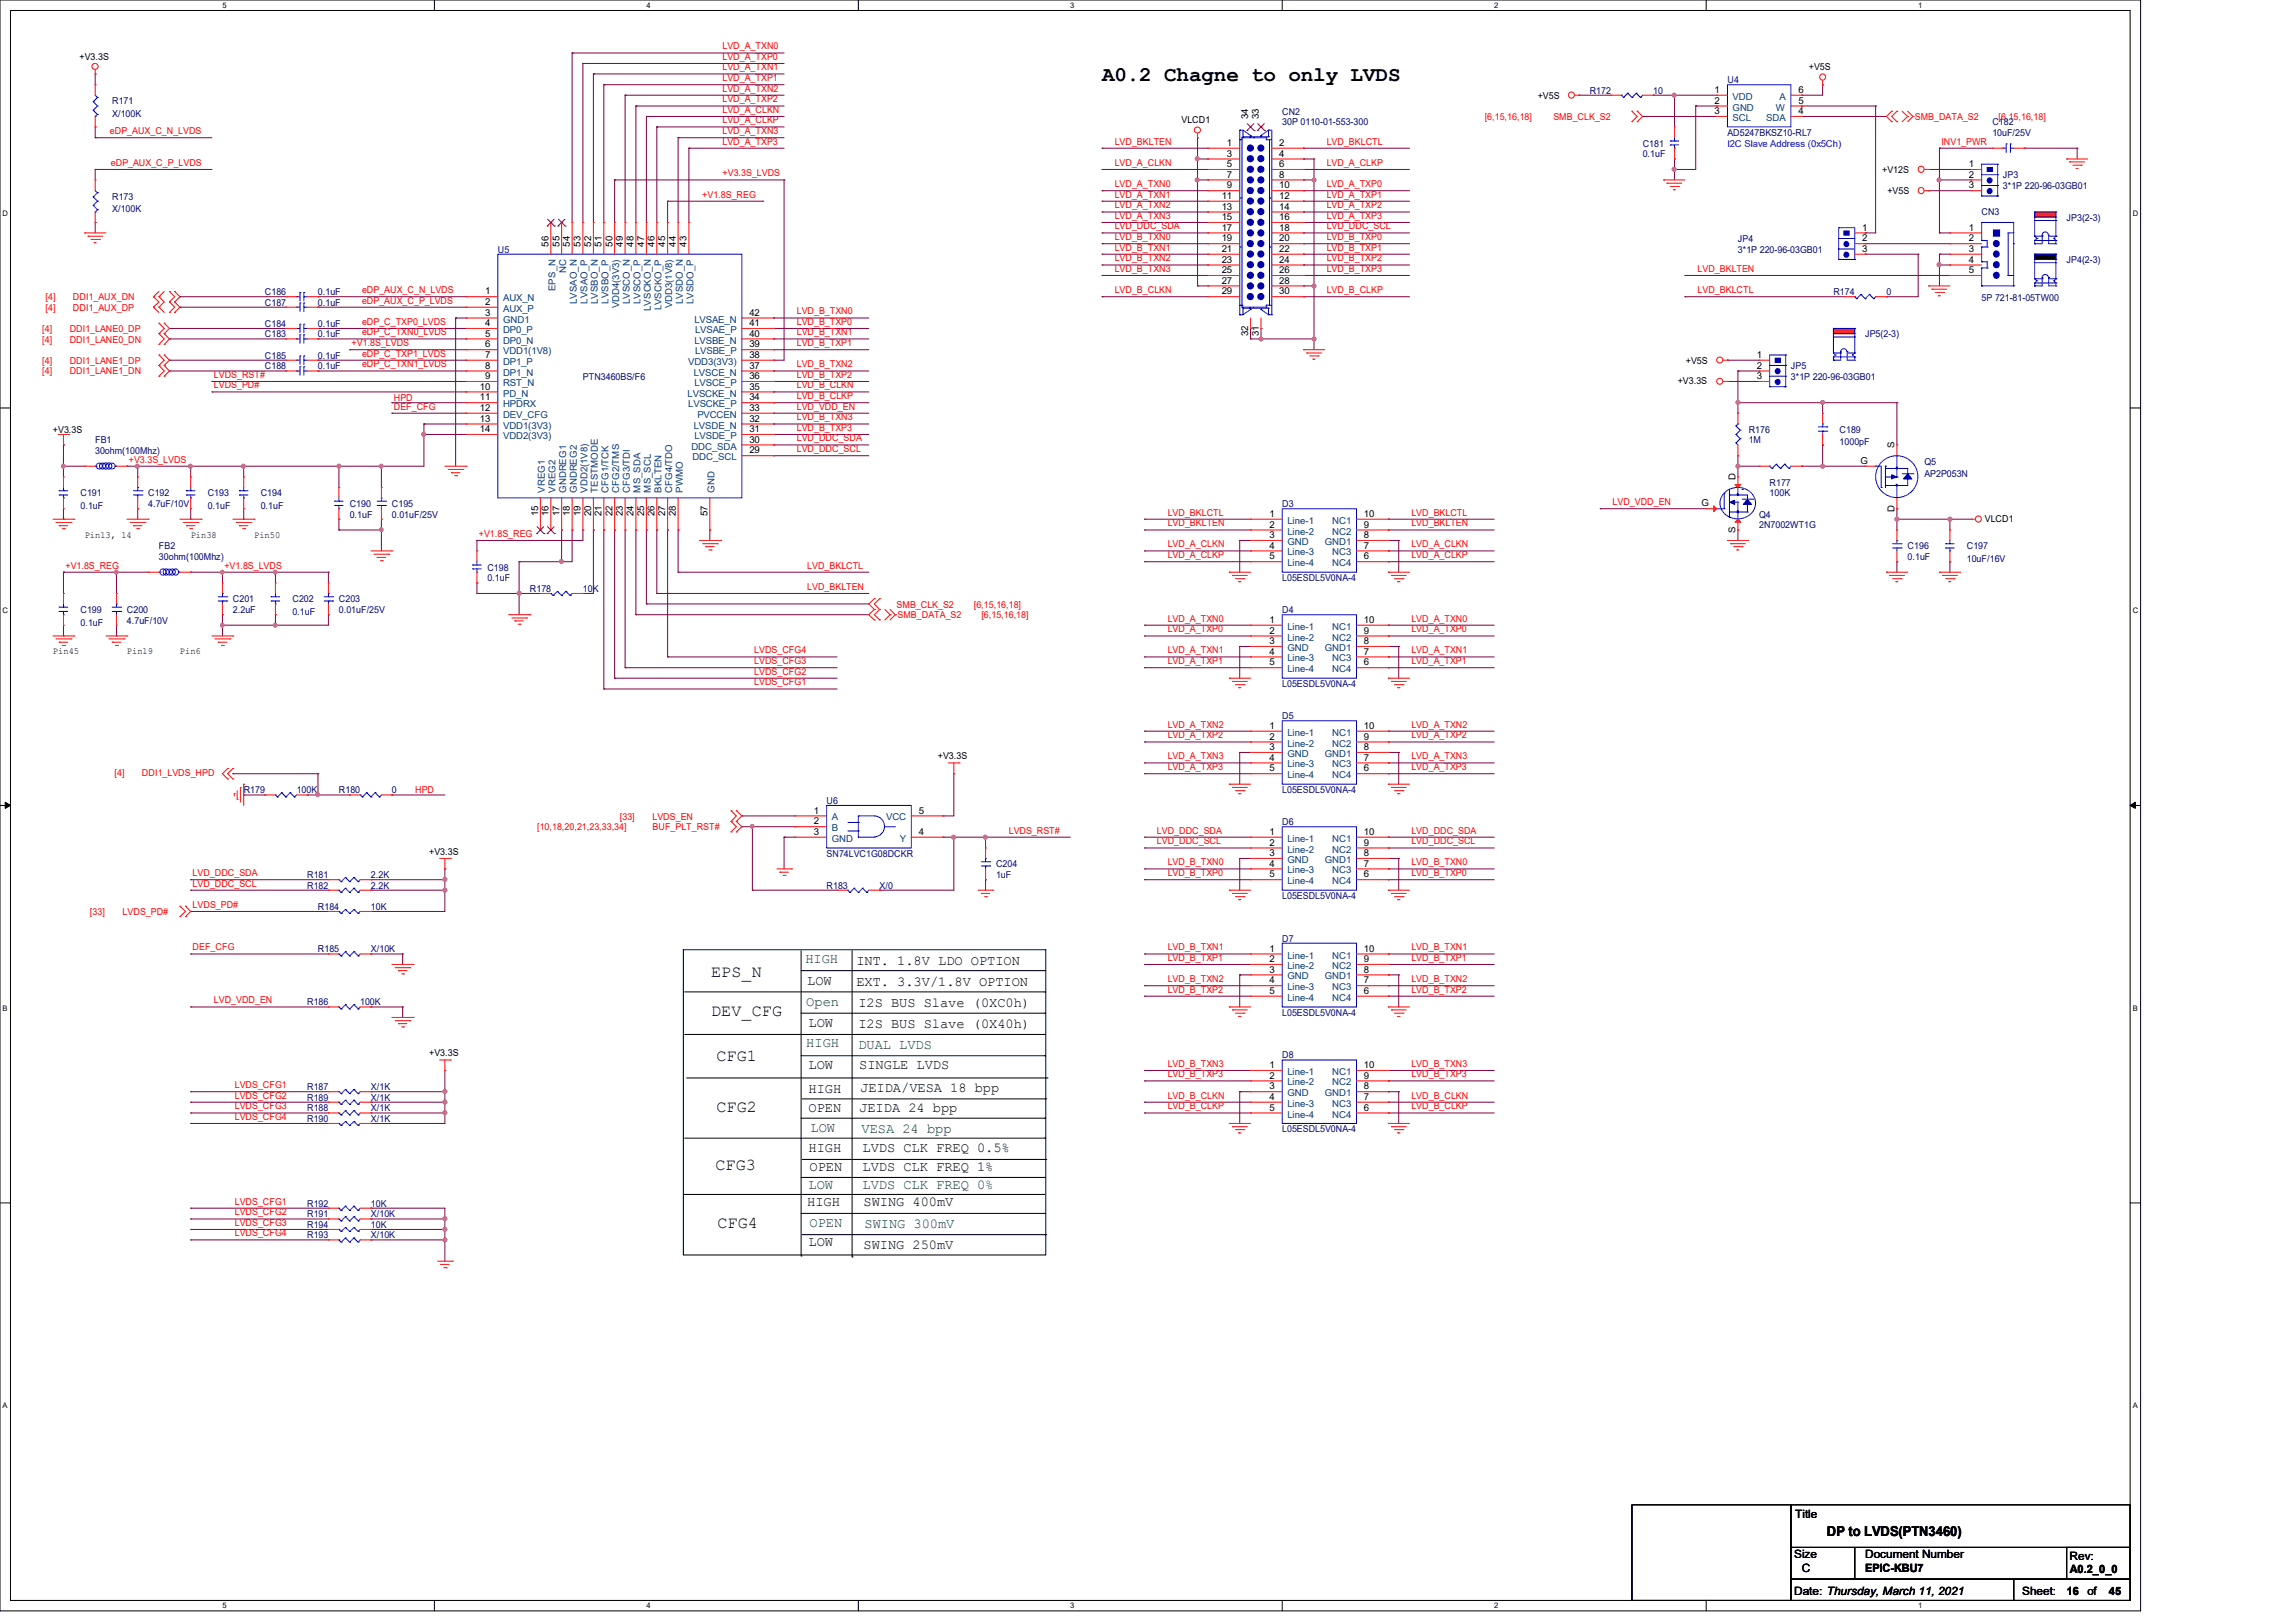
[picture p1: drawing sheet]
<svg xmlns="http://www.w3.org/2000/svg" width="297mm" height="210mm" viewBox="0 0 297 210" stroke-linecap="round" stroke-linejoin="round" font-family="sans-serif">
<defs><g id="words">
<text font-size="2.7" x="142.6" y="10.5">A0.2 Chagne to only LVDS</text>
<g font-size="2.2">
<text x="92" y="126.4">EPS_N</text>
<text x="92" y="131.5">DEV_CFG</text>
<text x="92.7" y="137.3">CFG1</text>
<text x="92.7" y="143.8">CFG2</text>
<text x="92.6" y="151.4">CFG3</text>
<text x="92.8" y="159">CFG4</text>
</g>
<g font-size="1.8" fill="#008000">
<text x="104.2" y="124.7">HIGH</text>
<text x="104.4" y="130.2">Open</text>
<text x="104.4" y="135.5">HIGH</text>
<text x="111.1" y="135.7">DUAL LVDS</text>
<text x="104.9" y="146.5">LOW</text>
<text x="111.5" y="146.6">VESA 24 bpp</text>
<text x="104.6" y="153.9">LOW</text>
<text x="111.6" y="153.9">LVDS CLK FREQ 0%</text>
<text x="104.8" y="158.8">OPEN</text>
<text x="111.9" y="159">SWING 300mV</text>
</g>
<g font-size="1.8">
<text x="110.8" y="124.8">INT. 1.8V LDO OPTION</text>
<text x="104.5" y="127.4">LOW</text>
<text x="110.8" y="127.6">EXT. 3.3V/1.8V OPTION</text>
<text x="111.1" y="130.3">I2S BUS Slave (0XC0h)</text>
<text x="104.6" y="132.9">LOW</text>
<text x="111.1" y="133.1">I2S BUS Slave (0X40h)</text>
<text x="104.6" y="143.9">OPEN</text>
<text x="104.6" y="138.4">LOW</text>
<text x="104.6" y="141.4">HIGH</text>
<text x="111.2" y="138.4">SINGLE LVDS</text>
<text x="111.2" y="143.9">JEIDA 24 bpp</text>
<text x="111.3" y="141.3">JEIDA/VESA 18 bpp</text>
<text x="104.6" y="149.1">HIGH</text>
<text x="111.6" y="149.1">LVDS CLK FREQ 0.5%</text>
<text x="104.8" y="151.6">OPEN</text>
<text x="111.6" y="151.6">LVDS CLK FREQ 1%</text>
<text x="104.5" y="156.1">HIGH</text>
<text x="104.6" y="161.3">LOW</text>
<text x="111.8" y="156.1">SWING 400mV</text>
<text x="111.8" y="161.6">SWING 250mV</text>
<text x="236.4" y="198.7">DP to LVDS(PTN3460)</text>
</g>
<g font-size="1.5">
<text x="232.3" y="196.4">Title</text>
<text x="232.2" y="201.6">Size</text>
<text x="233.2" y="203.4">C</text>
<text x="241.4" y="201.6">Document Number</text>
<text x="241.4" y="203.4">EPIC-KBU7</text>
<text x="267.8" y="201.8">Rev:</text>
<text x="267.9" y="203.5">A0.2_0_0</text>
<text x="232.2" y="206.4">Date: Thursday, March 11, 2021</text>
<text x="261.7" y="206.4">Sheet:</text>
<text x="267.5" y="206.4">16</text>
<text x="270.2" y="206.4">of</text>
<text x="272.9" y="206.4">45</text>
</g>
<g font-size="1.2">
<text x="10.3" y="7.7">+V3.3S</text>
<text x="234.1" y="9.1">+V5S</text>
<text x="152.9" y="16">VLCD1</text>
<text x="161.5" y="15.5" transform="rotate(-90 161.5 15.5)">34</text>
<text x="162.9" y="15.5" transform="rotate(-90 162.9 15.5)">33</text>
<text x="199" y="12.8">+V5S</text>
<text x="221.9" y="12">1</text>
<text x="221.9" y="14.8">3</text>
<text x="221.9" y="13.4">2</text>
<text x="232.7" y="14.8">4</text>
<text x="232.7" y="13.4">5</text>
<text x="232.7" y="12">6</text>
<text x="158.8" y="18.9">1</text>
<text x="158.8" y="20.3">3</text>
<text x="158.8" y="21.6">5</text>
<text x="158.8" y="23">7</text>
<text x="165.6" y="18.9">2</text>
<text x="165.6" y="20.3">4</text>
<text x="165.6" y="21.6">6</text>
<text x="165.6" y="23">8</text>
<text x="243.6" y="22.4">+V12S</text>
<text x="254.8" y="21.6">1</text>
<text x="254.8" y="23">2</text>
<text x="158.1" y="25.7">11</text>
<text x="158.1" y="27.1">13</text>
<text x="158.1" y="28.5">15</text>
<text x="158.1" y="29.8">17</text>
<text x="158.8" y="24.4">9</text>
<text x="165.6" y="24.4">10</text>
<text x="165.6" y="25.7">12</text>
<text x="165.6" y="27.1">14</text>
<text x="165.6" y="28.5">16</text>
<text x="165.6" y="29.8">18</text>
<text x="241" y="29.8">1</text>
<text x="244.3" y="25.1">+V5S</text>
<text x="254.8" y="29.8">1</text>
<text x="254.8" y="24.4">3</text>
<text x="71" y="31.9" transform="rotate(-90 71 31.9)">56</text>
<text x="72.4" y="31.9" transform="rotate(-90 72.4 31.9)">55</text>
<text x="73.7" y="31.9" transform="rotate(-90 73.7 31.9)">54</text>
<text x="75.1" y="31.9" transform="rotate(-90 75.1 31.9)">53</text>
<text x="76.5" y="31.9" transform="rotate(-90 76.5 31.9)">52</text>
<text x="77.9" y="31.9" transform="rotate(-90 77.9 31.9)">51</text>
<text x="79.2" y="31.9" transform="rotate(-90 79.2 31.9)">50</text>
<text x="80.6" y="31.9" transform="rotate(-90 80.6 31.9)">49</text>
<text x="82" y="31.9" transform="rotate(-90 82 31.9)">48</text>
<text x="83.4" y="31.9" transform="rotate(-90 83.4 31.9)">47</text>
<text x="84.7" y="31.9" transform="rotate(-90 84.7 31.9)">46</text>
<text x="86.1" y="31.9" transform="rotate(-90 86.1 31.9)">45</text>
<text x="87.5" y="31.9" transform="rotate(-90 87.5 31.9)">44</text>
<text x="88.9" y="31.9" transform="rotate(-90 88.9 31.9)">43</text>
<text x="158.1" y="31.2">19</text>
<text x="158.1" y="32.6">21</text>
<text x="158.1" y="34">23</text>
<text x="158.1" y="35.3">25</text>
<text x="165.6" y="31.2">20</text>
<text x="165.6" y="32.6">22</text>
<text x="165.6" y="34">24</text>
<text x="165.6" y="35.3">26</text>
<text x="241" y="31.2">2</text>
<text x="241" y="32.6">3</text>
<text x="254.8" y="31.2">2</text>
<text x="254.8" y="32.6">3</text>
<text x="254.8" y="34">4</text>
<text x="254.8" y="35.3">5</text>
<text x="62.8" y="38.1">1</text>
<text x="62.8" y="39.5">2</text>
<text x="62.8" y="40.9">3</text>
<text x="97" y="40.9">42</text>
<text x="158.1" y="36.7">27</text>
<text x="158.1" y="38.1">29</text>
<text x="165.6" y="36.7">28</text>
<text x="165.6" y="38.1">30</text>
<text x="62.8" y="45">6</text>
<text x="62.8" y="42.2">4</text>
<text x="62.8" y="43.6">5</text>
<text x="62.8" y="47.7">8</text>
<text x="62.8" y="46.3">7</text>
<text x="97" y="46.3">38</text>
<text x="97" y="47.7">37</text>
<text x="97" y="45">39</text>
<text x="97" y="42.2">41</text>
<text x="97" y="43.6">40</text>
<text x="161.5" y="43.5" transform="rotate(-90 161.5 43.5)">32</text>
<text x="162.9" y="43.5" transform="rotate(-90 162.9 43.5)">31</text>
<text x="218.2" y="47.1">+V5S</text>
<text x="227.4" y="46.3">1</text>
<text x="227.4" y="47.7">2</text>
<text x="62.1" y="51.8">11</text>
<text x="62.1" y="50.4">10</text>
<text x="62.1" y="53.2">12</text>
<text x="62.8" y="49.1">9</text>
<text x="97" y="53.2">33</text>
<text x="97" y="51.8">34</text>
<text x="97" y="50.4">35</text>
<text x="97" y="49.1">36</text>
<text x="217.1" y="49.7">+V3.3S</text>
<text x="227.4" y="49.1">3</text>
<text x="6.9" y="56">+V3.3S</text>
<text x="62.1" y="54.6">13</text>
<text x="62.1" y="55.9">14</text>
<text x="97" y="58.7">29</text>
<text x="97" y="55.9">31</text>
<text x="97" y="54.6">32</text>
<text x="97" y="57.3">30</text>
<text x="245.2" y="58" transform="rotate(-90 245.2 58)">S</text>
<text x="220.2" y="65.5">G</text>
<text x="224.6" y="62.1" transform="rotate(-90 224.6 62.1)">D</text>
<text x="240.8" y="60">G</text>
<text x="11" y="69.6">Pin13, 14</text>
<text x="24.7" y="69.6">Pin38</text>
<text x="32.9" y="69.6">Pin50</text>
<text x="69.6" y="66.8" transform="rotate(-90 69.6 66.8)">15</text>
<text x="71" y="66.8" transform="rotate(-90 71 66.8)">16</text>
<text x="72.4" y="66.8" transform="rotate(-90 72.4 66.8)">17</text>
<text x="73.7" y="66.8" transform="rotate(-90 73.7 66.8)">18</text>
<text x="75.1" y="66.8" transform="rotate(-90 75.1 66.8)">19</text>
<text x="76.5" y="66.8" transform="rotate(-90 76.5 66.8)">20</text>
<text x="77.9" y="66.8" transform="rotate(-90 77.9 66.8)">21</text>
<text x="79.2" y="66.8" transform="rotate(-90 79.2 66.8)">22</text>
<text x="80.6" y="66.8" transform="rotate(-90 80.6 66.8)">23</text>
<text x="82" y="66.8" transform="rotate(-90 82 66.8)">24</text>
<text x="83.4" y="66.8" transform="rotate(-90 83.4 66.8)">25</text>
<text x="84.7" y="66.8" transform="rotate(-90 84.7 66.8)">26</text>
<text x="86.1" y="66.8" transform="rotate(-90 86.1 66.8)">27</text>
<text x="87.5" y="66.8" transform="rotate(-90 87.5 66.8)">28</text>
<text x="91.6" y="66.8" transform="rotate(-90 91.6 66.8)">57</text>
<text x="164.3" y="66.9">1</text>
<text x="164.3" y="68.3">2</text>
<text x="164.3" y="69.6">3</text>
<text x="164.3" y="71">4</text>
<text x="176.5" y="68.3">9</text>
<text x="176.5" y="71">7</text>
<text x="176.5" y="66.9">10</text>
<text x="176.5" y="69.6">8</text>
<text x="224.6" y="69" transform="rotate(-90 224.6 69)">S</text>
<text x="245.2" y="66.3" transform="rotate(-90 245.2 66.3)">D</text>
<text x="256.9" y="67.5">VLCD1</text>
<text x="164.3" y="72.4">5</text>
<text x="176.5" y="72.4">6</text>
<text x="164.3" y="80.6">1</text>
<text x="164.3" y="82">2</text>
<text x="164.3" y="83.4">3</text>
<text x="176.5" y="82">9</text>
<text x="176.5" y="80.6">10</text>
<text x="176.5" y="83.4">8</text>
<text x="6.9" y="84.7">Pin45</text>
<text x="16.4" y="84.7">Pin19</text>
<text x="23.3" y="84.7">Pin6</text>
<text x="164.3" y="84.7">4</text>
<text x="164.3" y="86.1">5</text>
<text x="176.5" y="84.7">7</text>
<text x="176.5" y="86.1">6</text>
<text x="164.3" y="94.3">1</text>
<text x="164.3" y="95.7">2</text>
<text x="176.5" y="95.7">9</text>
<text x="176.5" y="94.3">10</text>
<text x="121.4" y="98.3">+V3.3S</text>
<text x="164.3" y="97.1">3</text>
<text x="164.3" y="98.4">4</text>
<text x="164.3" y="99.8">5</text>
<text x="176.5" y="98.4">7</text>
<text x="176.5" y="99.8">6</text>
<text x="176.5" y="97.1">8</text>
<text x="105.3" y="105.3">1</text>
<text x="105.3" y="106.7">2</text>
<text x="118.9" y="105.3">5</text>
<text x="55.5" y="110.6">+V3.3S</text>
<text x="105.3" y="108">3</text>
<text x="118.9" y="108">4</text>
<text x="164.3" y="108">1</text>
<text x="164.3" y="109.4">2</text>
<text x="164.3" y="110.8">3</text>
<text x="164.3" y="112.1">4</text>
<text x="164.3" y="113.5">5</text>
<text x="176.5" y="109.4">9</text>
<text x="176.5" y="112.1">7</text>
<text x="176.5" y="113.5">6</text>
<text x="176.5" y="108">10</text>
<text x="176.5" y="110.8">8</text>
<text x="164.3" y="123.1">1</text>
<text x="164.3" y="124.5">2</text>
<text x="164.3" y="125.9">3</text>
<text x="176.5" y="124.5">9</text>
<text x="176.5" y="123.1">10</text>
<text x="176.5" y="125.9">8</text>
<text x="164.3" y="127.3">4</text>
<text x="164.3" y="128.6">5</text>
<text x="176.5" y="127.3">7</text>
<text x="176.5" y="128.6">6</text>
<text x="55.5" y="136.7">+V3.3S</text>
<text x="164.3" y="138.2">1</text>
<text x="164.3" y="139.6">2</text>
<text x="164.3" y="141">3</text>
<text x="164.3" y="142.3">4</text>
<text x="164.3" y="143.7">5</text>
<text x="176.5" y="139.6">9</text>
<text x="176.5" y="142.3">7</text>
<text x="176.5" y="143.7">6</text>
<text x="176.5" y="138.2">10</text>
<text x="176.5" y="141">8</text>
</g>
<g font-size="1.2" fill="#f00">
<text x="93.5" y="11.9">LVD_A_TXN2</text>
<text x="93.5" y="10.5">LVD_A_TXP1</text>
<text x="93.5" y="9.1">LVD_A_TXN1</text>
<text x="93.5" y="7.7">LVD_A_TXP0</text>
<text x="93.5" y="6.4">LVD_A_TXN0</text>
<text x="14.2" y="17.4">eDP_AUX_C_N_LVDS</text>
<text x="93.5" y="17.4">LVD_A_TXN3</text>
<text x="93.5" y="16">LVD_A_CLKP</text>
<text x="93.5" y="14.6">LVD_A_CLKN</text>
<text x="93.5" y="13.3">LVD_A_TXP2</text>
<text x="192.1" y="15.5">[6,15,16,18]</text>
<text x="201" y="15.5">SMB_CLK_S2</text>
<text x="247.8" y="15.5">SMB_DATA_S2</text>
<text x="258.7" y="15.5">[6,15,16,18]</text>
<text x="14.4" y="21.5">eDP_AUX_C_P_LVDS</text>
<text x="93.5" y="18.7">LVD_A_TXP3</text>
<text x="93.5" y="22.8">+V3.3S_LVDS</text>
<text x="144.3" y="21.5">LVD_A_CLKN</text>
<text x="144.3" y="18.7">LVD_BKLTEN</text>
<text x="171.7" y="21.5">LVD_A_CLKP</text>
<text x="171.7" y="18.7">LVD_BKLCTL</text>
<text x="251.2" y="18.7">INV1_PWR</text>
<text x="90.9" y="25.6">+V1.8S_REG</text>
<text x="144.3" y="24.2">LVD_A_TXN0</text>
<text x="144.3" y="28.3">LVD_A_TXN3</text>
<text x="144.3" y="27">LVD_A_TXN2</text>
<text x="144.3" y="25.6">LVD_A_TXN1</text>
<text x="144.3" y="29.7">LVD_DDC_SDA</text>
<text x="171.7" y="24.2">LVD_A_TXP0</text>
<text x="171.7" y="28.3">LVD_A_TXP3</text>
<text x="171.7" y="27">LVD_A_TXP2</text>
<text x="171.7" y="25.6">LVD_A_TXP1</text>
<text x="171.7" y="29.7">LVD_DDC_SCL</text>
<text x="144.3" y="31.1">LVD_B_TXN0</text>
<text x="144.3" y="32.4">LVD_B_TXN1</text>
<text x="144.3" y="33.8">LVD_B_TXN2</text>
<text x="144.3" y="35.2">LVD_B_TXN3</text>
<text x="171.7" y="32.4">LVD_B_TXP1</text>
<text x="171.7" y="31.1">LVD_B_TXP0</text>
<text x="171.7" y="35.2">LVD_B_TXP3</text>
<text x="171.7" y="33.8">LVD_B_TXP2</text>
<text x="219.7" y="35.2">LVD_BKLTEN</text>
<text x="5.9" y="38.9">[4]</text>
<text x="5.9" y="40.2">[4]</text>
<text x="9.4" y="38.9">DDI1_AUX_DN</text>
<text x="9.4" y="40.2">DDI1_AUX_DP</text>
<text x="46.9" y="37.9">eDP_AUX_C_N_LVDS</text>
<text x="46.9" y="39.3">eDP_AUX_C_P_LVDS</text>
<text x="103.1" y="40.7">LVD_B_TXN0</text>
<text x="144.3" y="37.9">LVD_B_CLKN</text>
<text x="171.7" y="37.9">LVD_B_CLKP</text>
<text x="219.7" y="37.9">LVD_BKLCTL</text>
<text x="5.5" y="43">[4]</text>
<text x="5.5" y="44.3">[4]</text>
<text x="5.5" y="47.1">[4]</text>
<text x="9" y="43">DDI1_LANE0_DP</text>
<text x="9" y="44.3">DDI1_LANE0_DN</text>
<text x="9" y="47.1">DDI1_LANE1_DP</text>
<text x="45.5" y="44.8">+V1.8S_LVDS</text>
<text x="46.9" y="42">eDP_C_TXP0_LVDS</text>
<text x="46.9" y="43.4">eDP_C_TXN0_LVDS</text>
<text x="46.9" y="46.1">eDP_C_TXP1_LVDS</text>
<text x="46.9" y="47.5">eDP_C_TXN1_LVDS</text>
<text x="103.1" y="42">LVD_B_TXP0</text>
<text x="103.1" y="43.4">LVD_B_TXN1</text>
<text x="103.1" y="44.8">LVD_B_TXP1</text>
<text x="103.1" y="47.5">LVD_B_TXN2</text>
<text x="5.5" y="48.4">[4]</text>
<text x="9" y="48.4">DDI1_LANE1_DN</text>
<text x="27.7" y="50.2">LVDS_PD#</text>
<text x="27.7" y="48.9">LVDS_RST#</text>
<text x="51" y="51.9">HPD</text>
<text x="51" y="53">DEF_CFG</text>
<text x="103.1" y="48.9">LVD_B_TXP2</text>
<text x="103.1" y="50.2">LVD_B_CLKN</text>
<text x="103.1" y="51.6">LVD_B_CLKP</text>
<text x="103.1" y="53">LVD_VDD_EN</text>
<text x="16.7" y="59.9">+V3.3S_LVDS</text>
<text x="103.1" y="54.4">LVD_B_TXN3</text>
<text x="103.1" y="55.8">LVD_B_TXP3</text>
<text x="103.1" y="57.1">LVD_DDC_SDA</text>
<text x="103.1" y="58.5">LVD_DDC_SCL</text>
<text x="208.7" y="65.4">LVD_VDD_EN</text>
<text x="62" y="69.5">+V1.8S_REG</text>
<text x="151.1" y="70.8">LVD_A_CLKN</text>
<text x="151.1" y="66.7">LVD_BKLCTL</text>
<text x="151.1" y="68.1">LVD_BKLTEN</text>
<text x="182.7" y="70.8">LVD_A_CLKN</text>
<text x="182.7" y="66.7">LVD_BKLCTL</text>
<text x="182.7" y="68.1">LVD_BKLTEN</text>
<text x="8.5" y="73.6">+V1.8S_REG</text>
<text x="29" y="73.6">+V1.8S_LVDS</text>
<text x="104.5" y="73.6">LVD_BKLCTL</text>
<text x="104.5" y="76.3">LVD_BKLTEN</text>
<text x="151.1" y="72.2">LVD_A_CLKP</text>
<text x="182.7" y="72.2">LVD_A_CLKP</text>
<text x="116" y="78.6">SMB_CLK_S2</text>
<text x="116.2" y="80">SMB_DATA_S2</text>
<text x="126" y="78.6">[6,15,16,18]</text>
<text x="127" y="80">[6,15,16,18]</text>
<text x="151.1" y="80.4">LVD_A_TXN0</text>
<text x="151.1" y="81.8">LVD_A_TXP0</text>
<text x="182.7" y="80.4">LVD_A_TXN0</text>
<text x="182.7" y="81.8">LVD_A_TXP0</text>
<text x="97.6" y="84.5">LVDS_CFG4</text>
<text x="97.6" y="85.9">LVDS_CFG3</text>
<text x="97.6" y="87.3">LVDS_CFG2</text>
<text x="97.6" y="88.7">LVDS_CFG1</text>
<text x="151.1" y="84.5">LVD_A_TXN1</text>
<text x="151.1" y="85.9">LVD_A_TXP1</text>
<text x="182.7" y="84.5">LVD_A_TXN1</text>
<text x="182.7" y="85.9">LVD_A_TXP1</text>
<text x="151.1" y="94.1">LVD_A_TXN2</text>
<text x="151.1" y="95.5">LVD_A_TXP2</text>
<text x="182.7" y="94.1">LVD_A_TXN2</text>
<text x="182.7" y="95.5">LVD_A_TXP2</text>
<text x="14.8" y="100.4">[4]</text>
<text x="18.4" y="100.4">DDI1_LVDS_HPD</text>
<text x="151.1" y="98.3">LVD_A_TXN3</text>
<text x="151.1" y="99.7">LVD_A_TXP3</text>
<text x="182.7" y="98.3">LVD_A_TXN3</text>
<text x="182.7" y="99.7">LVD_A_TXP3</text>
<text x="53.7" y="102.6">HPD</text>
<text x="69.5" y="107.4">[10,18,20,21,23,33,34]</text>
<text x="80.2" y="106">[33]</text>
<text x="84.5" y="107.4">BUF_PLT_RST#</text>
<text x="84.5" y="106">LVDS_EN</text>
<text x="130.6" y="107.9">LVDS_RST#</text>
<text x="149.7" y="107.9">LVD_DDC_SDA</text>
<text x="182.7" y="107.9">LVD_DDC_SDA</text>
<text x="24.9" y="113.4">LVD_DDC_SDA</text>
<text x="149.7" y="109.3">LVD_DDC_SCL</text>
<text x="151.1" y="112">LVD_B_TXN0</text>
<text x="151.1" y="113.4">LVD_B_TXP0</text>
<text x="182.7" y="112">LVD_B_TXN0</text>
<text x="182.7" y="113.4">LVD_B_TXP0</text>
<text x="182.7" y="109.3">LVD_DDC_SCL</text>
<text x="11.6" y="118.4">[33]</text>
<text x="15.9" y="118.4">LVDS_PD#</text>
<text x="24.9" y="114.7">LVD_DDC_SCL</text>
<text x="24.9" y="117.5">LVDS_PD#</text>
<text x="24.9" y="123">DEF_CFG</text>
<text x="151.1" y="123">LVD_B_TXN1</text>
<text x="151.1" y="124.3">LVD_B_TXP1</text>
<text x="182.7" y="123">LVD_B_TXN1</text>
<text x="182.7" y="124.3">LVD_B_TXP1</text>
<text x="27.7" y="129.8">LVD_VDD_EN</text>
<text x="151.1" y="127.1">LVD_B_TXN2</text>
<text x="151.1" y="128.4">LVD_B_TXP2</text>
<text x="182.7" y="127.1">LVD_B_TXN2</text>
<text x="182.7" y="128.4">LVD_B_TXP2</text>
<text x="30.4" y="143.6">LVDS_CFG3</text>
<text x="30.4" y="140.8">LVDS_CFG1</text>
<text x="30.4" y="142.2">LVDS_CFG2</text>
<text x="151.1" y="142.2">LVD_B_CLKN</text>
<text x="151.1" y="143.6">LVD_B_CLKP</text>
<text x="151.1" y="138">LVD_B_TXN3</text>
<text x="151.1" y="139.4">LVD_B_TXP3</text>
<text x="182.7" y="142.2">LVD_B_CLKN</text>
<text x="182.7" y="143.6">LVD_B_CLKP</text>
<text x="182.7" y="138">LVD_B_TXN3</text>
<text x="182.7" y="139.4">LVD_B_TXP3</text>
<text x="30.4" y="144.9">LVDS_CFG4</text>
<text x="30.4" y="155.9">LVDS_CFG1</text>
<text x="30.4" y="158.6">LVDS_CFG3</text>
<text x="30.4" y="160">LVDS_CFG4</text>
<text x="30.4" y="157.3">LVDS_CFG2</text>
</g>
<g font-size="1.2" fill="#000080">
<text x="223.6" y="10.7">U4</text>
<text x="14.5" y="13.5">R171</text>
<text x="14.5" y="15.1">X/100K</text>
<text x="165.9" y="14.9">CN2</text>
<text x="165.9" y="16.2">30P 0110-01-553-300</text>
<text x="205.7" y="12.1">R172</text>
<text x="214" y="12.1">10</text>
<text x="223.6" y="17.6">AD5247BKSZ10-RL7</text>
<text x="257.8" y="16.2">C182</text>
<text x="257.8" y="17.6">10uF/25V</text>
<text x="212.6" y="19">C181</text>
<text x="212.6" y="20.3">0.1uF</text>
<text x="259.2" y="23.1">JP3</text>
<text x="14.5" y="25.8">R173</text>
<text x="14.5" y="27.5">X/100K</text>
<text x="256.4" y="27.9">CN3</text>
<text x="259.2" y="24.4">3*1P 220-96-03GB01</text>
<text x="267.5" y="28.6">JP3(2-3)</text>
<text x="64.4" y="32.7">U5</text>
<text x="224.9" y="31.3">JP4</text>
<text x="224.9" y="32.7">3*1P 220-96-03GB01</text>
<text x="267.5" y="34">JP4(2-3)</text>
<text x="34.3" y="38.1">C186</text>
<text x="34.3" y="39.5">C187</text>
<text x="41.1" y="38.1">0.1uF</text>
<text x="41.1" y="39.5">0.1uF</text>
<text x="237.3" y="38.1">R174</text>
<text x="244.1" y="38.1">0</text>
<text x="256.4" y="39">5P 721-81-05TW00</text>
<text x="34.3" y="42.3">C184</text>
<text x="34.3" y="43.6">C183</text>
<text x="34.3" y="46.4">C185</text>
<text x="34.3" y="47.8">C188</text>
<text x="41.1" y="42.3">0.1uF</text>
<text x="41.1" y="43.6">0.1uF</text>
<text x="41.1" y="46.4">0.1uF</text>
<text x="41.1" y="47.8">0.1uF</text>
<text x="231.8" y="47.8">JP5</text>
<text x="241.4" y="43.6">JP5(2-3)</text>
<text x="75.4" y="49.1">PTN3460BS/F6</text>
<text x="231.8" y="49.1">3*1P 220-96-03GB01</text>
<text x="12.3" y="57.4">FB1</text>
<text x="12.3" y="58.7">30ohm(100Mhz)</text>
<text x="226.3" y="56">R176</text>
<text x="226.3" y="57.4">1M</text>
<text x="238.1" y="56">C189</text>
<text x="238.1" y="57.6">1000pF</text>
<text x="10.4" y="64.2">C191</text>
<text x="10.4" y="65.9">0.1uF</text>
<text x="19.2" y="64.2">C192</text>
<text x="19.2" y="65.6">4.7uF/10V</text>
<text x="26.9" y="64.2">C193</text>
<text x="26.9" y="65.9">0.1uF</text>
<text x="33.7" y="64.2">C194</text>
<text x="33.7" y="65.9">0.1uF</text>
<text x="45.3" y="65.6">C190</text>
<text x="50.7" y="65.6">C195</text>
<text x="165.9" y="65.6">D3</text>
<text x="229" y="62.9">R177</text>
<text x="229" y="64.2">100K</text>
<text x="249" y="60.1">Q5</text>
<text x="249" y="61.8">AP2P053N</text>
<text x="20.6" y="71.1">FB2</text>
<text x="45.3" y="67">0.1uF</text>
<text x="50.7" y="67">0.01uF/25V</text>
<text x="227.7" y="67">Q4</text>
<text x="227.7" y="68.3">2N7002WT1G</text>
<text x="246.9" y="71.1">C196</text>
<text x="254.5" y="71.1">C197</text>
<text x="20.6" y="72.4">30ohm(100Mhz)</text>
<text x="30.1" y="77.9">C201</text>
<text x="37.8" y="77.9">C202</text>
<text x="43.9" y="77.9">C203</text>
<text x="63.1" y="73.8">C198</text>
<text x="63.1" y="75.2">0.1uF</text>
<text x="68.6" y="76.6">R178</text>
<text x="75.4" y="76.6">10K</text>
<text x="165.9" y="75.2">L05ESDL5V0NA-4</text>
<text x="246.9" y="72.4">0.1uF</text>
<text x="254.5" y="72.7">10uF/16V</text>
<text x="10.4" y="79.3">C199</text>
<text x="10.4" y="80.9">0.1uF</text>
<text x="16.4" y="79.3">C200</text>
<text x="16.4" y="80.7">4.7uF/10V</text>
<text x="30.1" y="79.3">2.2uF</text>
<text x="37.8" y="79.6">0.1uF</text>
<text x="43.9" y="79.3">0.01uF/25V</text>
<text x="165.9" y="79.3">D4</text>
<text x="165.9" y="88.9">L05ESDL5V0NA-4</text>
<text x="165.9" y="93">D5</text>
<text x="31.5" y="102.6">R179</text>
<text x="38.4" y="102.6">100K</text>
<text x="43.9" y="102.6">R180</text>
<text x="50.7" y="102.6">0</text>
<text x="107" y="104">U6</text>
<text x="165.9" y="106.7">D6</text>
<text x="165.9" y="102.6">L05ESDL5V0NA-4</text>
<text x="39.8" y="113.6">R181</text>
<text x="48" y="113.6">2.2K</text>
<text x="107" y="110.9">SN74LVC1G08DCKR</text>
<text x="128.9" y="112.2">C204</text>
<text x="128.9" y="113.6">1uF</text>
<text x="39.8" y="115">R182</text>
<text x="41.1" y="117.7">R184</text>
<text x="48" y="115">2.2K</text>
<text x="48" y="117.7">10K</text>
<text x="107" y="115">R183</text>
<text x="113.8" y="115">X/0</text>
<text x="165.9" y="116.3">L05ESDL5V0NA-4</text>
<text x="41.1" y="123.2">R185</text>
<text x="48" y="123.2">X/10K</text>
<text x="165.9" y="121.8">D7</text>
<text x="39.8" y="130">R186</text>
<text x="46.6" y="130">100K</text>
<text x="165.9" y="131.4">L05ESDL5V0NA-4</text>
<text x="165.9" y="136.9">D8</text>
<text x="39.8" y="141">R187</text>
<text x="39.8" y="142.4">R189</text>
<text x="39.8" y="143.8">R188</text>
<text x="48" y="141">X/1K</text>
<text x="48" y="142.4">X/1K</text>
<text x="48" y="143.8">X/1K</text>
<text x="39.8" y="145.2">R190</text>
<text x="48" y="145.2">X/1K</text>
<text x="165.9" y="146.5">L05ESDL5V0NA-4</text>
<text x="39.8" y="160.2">R193</text>
<text x="39.8" y="157.5">R191</text>
<text x="39.8" y="156.1">R192</text>
<text x="39.8" y="158.9">R194</text>
<text x="48" y="160.2">X/10K</text>
<text x="48" y="157.5">X/10K</text>
<text x="48" y="156.1">10K</text>
<text x="48" y="158.9">10K</text>
</g>
<g font-size="1.2" fill="#004080">
<text x="224.2" y="12.9">VDD</text>
<text x="224.2" y="15.7">SCL</text>
<text x="224.2" y="14.3">GND</text>
<text x="228.6" y="15.7">SDA</text>
<text x="229.8" y="14.3">W</text>
<text x="230.3" y="12.9">A</text>
<text x="73.3" y="35.3" transform="rotate(-90 73.3 35.3)">NC</text>
<text x="65.1" y="39">AUX_N</text>
<text x="65.1" y="40.3">AUX_P</text>
<text x="65.1" y="41.7">GND1</text>
<text x="71.9" y="37.7" transform="rotate(-90 71.9 37.7)">EPS_N</text>
<text x="74.6" y="39.3" transform="rotate(-90 74.6 39.3)">LVSAO_N</text>
<text x="76" y="39.3" transform="rotate(-90 76 39.3)">LVSAO_P</text>
<text x="77.4" y="39.3" transform="rotate(-90 77.4 39.3)">LVSBO_N</text>
<text x="78.7" y="39.3" transform="rotate(-90 78.7 39.3)">LVSBO_P</text>
<text x="80.1" y="39.9" transform="rotate(-90 80.1 39.9)">VDD4(3V3)</text>
<text x="81.5" y="39.4" transform="rotate(-90 81.5 39.4)">LVSCO_N</text>
<text x="82.9" y="39.3" transform="rotate(-90 82.9 39.3)">LVSCO_P</text>
<text x="84.2" y="40.2" transform="rotate(-90 84.2 40.2)">LVSCKO_N</text>
<text x="85.6" y="40.2" transform="rotate(-90 85.6 40.2)">LVSCKO_P</text>
<text x="87" y="39.9" transform="rotate(-90 87 39.9)">VDD3(1V8)</text>
<text x="88.3" y="39.4" transform="rotate(-90 88.3 39.4)">LVSDO_N</text>
<text x="89.7" y="39.3" transform="rotate(-90 89.7 39.3)">LVSDO_P</text>
<text x="89.9" y="41.7">LVSAE_N</text>
<text x="65.1" y="45.8">VDD1(1V8)</text>
<text x="65.1" y="43.1">DP0_P</text>
<text x="65.1" y="44.4">DP0_N</text>
<text x="65.1" y="47.2">DP1_P</text>
<text x="89.1" y="47.2">VDD3(3V3)</text>
<text x="89.9" y="44.4">LVSBE_N</text>
<text x="90" y="45.8">LVSBE_P</text>
<text x="90" y="43.1">LVSAE_P</text>
<text x="65.1" y="50">RST_N</text>
<text x="65.1" y="48.6">DP1_N</text>
<text x="65.1" y="52.7">HPDRX</text>
<text x="65.1" y="51.3">PD_N</text>
<text x="89" y="51.3">LVSCKE_N</text>
<text x="89.1" y="52.7">LVSCKE_P</text>
<text x="89.8" y="48.6">LVSCE_N</text>
<text x="89.9" y="50">LVSCE_P</text>
<text x="65.1" y="54.1">DEV_CFG</text>
<text x="65.1" y="55.5">VDD1(3V3)</text>
<text x="65.1" y="56.8">VDD2(3V3)</text>
<text x="89.5" y="58.2">DDC_SDA</text>
<text x="89.6" y="59.6">DDC_SCL</text>
<text x="89.8" y="55.5">LVSDE_N</text>
<text x="89.9" y="56.8">LVSDE_P</text>
<text x="90.3" y="54.1">PVCCEN</text>
<text x="70.5" y="63.8" transform="rotate(-90 70.5 63.8)">VREG1</text>
<text x="71.9" y="63.8" transform="rotate(-90 71.9 63.8)">VREG2</text>
<text x="73.3" y="63.8" transform="rotate(-90 73.3 63.8)">GNDREG1</text>
<text x="74.6" y="63.8" transform="rotate(-90 74.6 63.8)">GNDREG2</text>
<text x="76" y="63.8" transform="rotate(-90 76 63.8)">VDD2(1V8)</text>
<text x="77.4" y="63.8" transform="rotate(-90 77.4 63.8)">TESTMODE</text>
<text x="78.7" y="63.8" transform="rotate(-90 78.7 63.8)">CFG1/TCK</text>
<text x="80.1" y="63.8" transform="rotate(-90 80.1 63.8)">CFG2/TMS</text>
<text x="81.5" y="63.8" transform="rotate(-90 81.5 63.8)">CFG3/TDI</text>
<text x="82.9" y="63.8" transform="rotate(-90 82.9 63.8)">MS_SDA</text>
<text x="84.2" y="63.8" transform="rotate(-90 84.2 63.8)">MS_SCL</text>
<text x="85.6" y="63.8" transform="rotate(-90 85.6 63.8)">BKLTEN</text>
<text x="87" y="63.8" transform="rotate(-90 87 63.8)">CFG4/TDO</text>
<text x="88.3" y="63.8" transform="rotate(-90 88.3 63.8)">PWMO</text>
<text x="92.5" y="63.8" transform="rotate(-90 92.5 63.8)">GND</text>
<text x="166.6" y="67.8">Line-1</text>
<text x="166.6" y="69.2">Line-2</text>
<text x="166.6" y="70.5">GND</text>
<text x="166.6" y="71.9">Line-3</text>
<text x="171.4" y="70.5">GND1</text>
<text x="172.4" y="69.2">NC2</text>
<text x="172.4" y="71.9">NC3</text>
<text x="172.4" y="67.8">NC1</text>
<text x="166.6" y="73.3">Line-4</text>
<text x="172.4" y="73.3">NC4</text>
<text x="166.6" y="81.5">Line-1</text>
<text x="166.6" y="82.9">Line-2</text>
<text x="172.4" y="82.9">NC2</text>
<text x="172.4" y="81.5">NC1</text>
<text x="166.6" y="84.2">GND</text>
<text x="166.6" y="85.6">Line-3</text>
<text x="166.6" y="87">Line-4</text>
<text x="171.4" y="84.2">GND1</text>
<text x="172.4" y="85.6">NC3</text>
<text x="172.4" y="87">NC4</text>
<text x="166.6" y="95.2">Line-1</text>
<text x="172.4" y="95.2">NC1</text>
<text x="166.6" y="96.6">Line-2</text>
<text x="166.6" y="98">GND</text>
<text x="166.6" y="99.3">Line-3</text>
<text x="166.6" y="100.7">Line-4</text>
<text x="171.4" y="98">GND1</text>
<text x="172.4" y="96.6">NC2</text>
<text x="172.4" y="99.3">NC3</text>
<text x="172.4" y="100.7">NC4</text>
<text x="107.6" y="106.2">A</text>
<text x="107.6" y="107.6">B</text>
<text x="114.7" y="106.2">VCC</text>
<text x="107.6" y="108.9">GND</text>
<text x="116.5" y="108.9">Y</text>
<text x="166.6" y="108.9">Line-1</text>
<text x="166.6" y="110.3">Line-2</text>
<text x="166.6" y="111.7">GND</text>
<text x="166.6" y="113">Line-3</text>
<text x="171.4" y="111.7">GND1</text>
<text x="172.4" y="110.3">NC2</text>
<text x="172.4" y="113">NC3</text>
<text x="172.4" y="108.9">NC1</text>
<text x="166.6" y="114.4">Line-4</text>
<text x="172.4" y="114.4">NC4</text>
<text x="166.6" y="124">Line-1</text>
<text x="166.6" y="125.4">Line-2</text>
<text x="172.4" y="125.4">NC2</text>
<text x="172.4" y="124">NC1</text>
<text x="166.6" y="126.7">GND</text>
<text x="166.6" y="128.1">Line-3</text>
<text x="166.6" y="129.5">Line-4</text>
<text x="171.4" y="126.7">GND1</text>
<text x="172.4" y="128.1">NC3</text>
<text x="172.4" y="129.5">NC4</text>
<text x="166.6" y="139.1">Line-1</text>
<text x="166.6" y="140.5">Line-2</text>
<text x="166.6" y="141.9">GND</text>
<text x="166.6" y="143.2">Line-3</text>
<text x="171.4" y="141.9">GND1</text>
<text x="172.4" y="140.5">NC2</text>
<text x="172.4" y="143.2">NC3</text>
<text x="172.4" y="139.1">NC1</text>
<text x="166.6" y="144.6">Line-4</text>
<text x="172.4" y="144.6">NC4</text>
</g>
<text font-size="1.2" fill="#00f" x="223.6" y="19">I2C Slave Address (0x5Ch)</text>
<g font-size="1">
<text x="28.8" y="1">5</text>
<text x="83.7" y="1">4</text>
<text x="138.5" y="1">3</text>
<text x="193.4" y="1">2</text>
<text x="248.2" y="1">1</text>
<text x=".3" y="27.9">D</text>
<text x="276" y="27.9">D</text>
<text x=".3" y="79.4">C</text>
<text x="276" y="79.4">C</text>
<text x=".3" y="130.8">B</text>
<text x="276" y="130.8">B</text>
<text x=".3" y="182.2">A</text>
<text x="276" y="182.2">A</text>
<text x="28.8" y="208.1">5</text>
<text x="83.7" y="208.1">4</text>
<text x="138.5" y="208.1">3</text>
<text x="193.4" y="208.1">2</text>
<text x="248.2" y="208.1">1</text>
</g>
</g></defs>
<path d="M0 0h277v208.4h-277zM1.4 1.4h274.3v205.7h-274.3z" fill="none" stroke="#000" stroke-width=".13"/>
<g fill="#fff">
<path d="M28.8 .1h.5v1.1h-.5z"/>
<path d="M28.8 207.2h.5v1.1h-.5z"/>
</g>
<path d="M56.2 0v1.4M56.2 207.1v1.3" fill="none" stroke="#000" stroke-width=".13"/>
<g fill="#fff">
<path d="M83.7 .1h.5v1.1h-.5z"/>
<path d="M83.7 207.2h.5v1.1h-.5z"/>
</g>
<path d="M111.1 0v1.4M111.1 207.1v1.3" fill="none" stroke="#000" stroke-width=".13"/>
<g fill="#fff">
<path d="M138.5 .1h.6v1.1h-.6z"/>
<path d="M138.5 207.2h.6v1.1h-.6z"/>
</g>
<path d="M165.9 0v1.4M165.9 207.1v1.3" fill="none" stroke="#000" stroke-width=".13"/>
<g fill="#fff">
<path d="M193.4 .1h.5v1.1h-.5z"/>
<path d="M193.4 207.2h.5v1.1h-.5z"/>
</g>
<path d="M220.8 0v1.4M220.8 207.1v1.3" fill="none" stroke="#000" stroke-width=".13"/>
<g fill="#fff">
<path d="M248.2 .1h.6v1.1h-.6z"/>
<path d="M248.2 207.2h.6v1.1h-.6z"/>
<path d="M.3 27.1h.8v1.1h-.8z"/>
<path d="M276 27.1h.7v1.1h-.7z"/>
<path d="M.3 78.5h.8v1.1h-.8z"/>
<path d="M276 78.5h.7v1.1h-.7z"/>
</g>
<path d="M0 52.8h1.4M275.7 52.8h1.3" fill="none" stroke="#000" stroke-width=".13"/>
<g fill="#fff">
<path d="M.3 129.9h.7v1.1h-.7z"/>
<path d="M276 129.9h.6v1.1h-.6z"/>
</g>
<path d="M0 104.2h1.4M275.7 104.2h1.3" fill="none" stroke="#000" stroke-width=".13"/>
<path d="M.7 103.8l.7 .4-.7 .4zM275.7 104.2l.7-.4v.8z" fill="#000" stroke="#000" stroke-width=".13"/>
<g fill="#fff">
<path d="M.3 181.4h.7v1.1h-.7z"/>
<path d="M276 181.4h.6v1.1h-.6z"/>
</g>
<g fill="none" stroke="#000" stroke-width=".13">
<path d="M88.4 122.9h46.9v39.5h-46.9zM88.6 128.4h46.6M88.6 133.9h46.6M88.9 139.5h46.6M103.7 123v39.5M103.7 125.6h31.5M103.7 131.1h31.5M103.7 136.6h31.5M110.3 123v39.6M135.2 128.4h.1M135.2 133.9h.1M135.2 125.6h.1"/>
<path d="M135.2 131.1h.1M135.2 136.6h.1M135.5 139.5h.1M0 155.7h1.4M88.4 154.6h46.7M88.6 147.3h46.6M103.7 152.4h31.5M103.7 157h31.5M103.7 144.7h31.5M103.8 150h31.5M103.8 159.8h31.5M103.8 142.2h31.5"/>
<path d="M135.1 154.6h.1M135.2 147.3h.1M135.2 152.4h.1M135.2 157h.1M135.2 144.7h.1M135.3 150h.1M135.3 159.8h.1M135.3 142.2h.1M275.7 155.7h1.3M103.7 162.5h.1M110.3 162.6h.1M211.2 194.7h20.6v12.4h-20.6z"/>
<path d="M231.8 194.7h43.9v5.5h-43.9zM231.8 200.2h8.2v4.1h-8.2zM231.8 204.3h28.8v2.8h-28.8zM240 200.2h35.7v4.1h-35.7zM260.6 204.3h15.1v2.8h-15.1zM267.5 200.2h8.2v4.1h-8.2z"/>
</g>
<g fill="#f00" stroke="#f00" stroke-width=".13">
<path d="M221.8 65.4l.4 .4-.4 .4z"/>
<path d="M224.5 62.7h.8l-.4 .4z"/>
<path d="M224.5 67.6l.4-.4 .4 .4z"/>
<path d="M263.3 27.4h2.8v.7h-2.8z" fill-rule="evenodd"/>
<path d="M237.3 42.5h2.7v.7h-2.7z" fill-rule="evenodd"/>
</g>
<path d="M263.3 32.9h2.8v.7h-2.8z" fill-rule="evenodd" fill="#000" stroke="#000" stroke-width=".13"/>
<g fill="none" stroke="#800040" stroke-width=".13">
<path d="M12.3 9.6h.1M12.3 16.4h.1M12.3 17.8h.1M12.3 9.6v1.4M12.3 16.4v1.4M12.3 17.8h15.1M74 6.9h.1M74 6.9v21.9M74 6.9h27.5M75.4 8.2h.1M75.4 8.2v20.6M75.4 8.2h26.1"/>
<path d="M76.8 9.6h.1M76.8 9.6v19.2M76.8 9.6h24.7M78.1 11h.1M78.1 11v17.8M78.1 11h23.4M80.9 12.3h.1M80.9 12.3h20.6M80.9 12.3v16.5M82.3 13.7h.1M82.3 13.7h19.2M82.3 13.7v15.1"/>
<path d="M83.7 15.1h.1M83.7 15.1h17.8M83.7 15.1v13.7M85 16.4h.1M85 16.4v12.4M85 16.4h16.5M87.8 17.8h.1M87.8 17.8h13.7M87.8 17.8v11M89.2 19.2h.1M89.2 19.2h12.3M89.2 19.2v9.6"/>
<path d="M142.6 19.2h.1M142.6 19.2h13.7M155 17.8h.1M155 17.8v19.2M168.7 19.2h.1M168.7 19.2h13.7M204.3 12.3h.1M204.3 12.3h4.1M212.6 15.1h9.6M214 12.3h.1M214 12.3h8.2M216.7 12.3h.1"/>
<path d="M216.7 12.3v4.1M219.5 13.7h.1M219.5 13.7v8.2h-2.8M219.5 13.7h2.7M222.2 15.1h.1M233.2 12.3h.1M233.2 13.7h.1M233.2 15.1h.1M233.2 13.7h9.5M233.2 15.1h10.9M235.9 11h.1M235.9 11v1.3h-2.7"/>
<path d="M242.7 13.7h.1M242.7 13.7v16.4h-1.3M251 19.2h.1M251 19.2v10.9M251 19.2h6.9M262 19.2h.1M262 19.2h6.8M268.8 19.2h.1M268.8 19.2v1.4M12.3 21.9h.1M12.3 28.8h.1M12.3 21.9v1.4"/>
<path d="M12.3 28.8v1.3M12.3 21.9h15.1M23.3 38.4h.1M23.3 39.8h.1M23.3 38.4h13.7M23.3 39.8h13.7M41.1 38.4h.1M41.1 39.8h.1M41.1 38.4h19.2M41.1 39.8h19.2M79.5 23.3h.1M79.5 23.3h22"/>
<path d="M79.5 23.3v5.5M86.4 26h.1M86.4 26h12.3M86.4 26v2.8M98.7 26h.1M101.5 23.3h.1M101.5 23.3v23.3h-1.4M142.6 24.7h.1M142.6 21.9h.1M142.6 28.8h.1M142.6 27.4h.1M142.6 26h.1"/>
<path d="M142.6 30.1h.1M142.6 31.5h.1M142.6 32.9h.1M142.6 34.3h.1M142.6 35.6h.1M142.6 38.4h.1M142.6 21.9h13.7M142.6 35.6h13.7M142.6 38.4h13.7M142.6 32.9h13.7M142.6 34.3h13.7M142.6 31.5h13.7"/>
<path d="M142.6 30.1h13.7M142.6 24.7h13.7M142.6 28.8h13.7M142.6 27.4h13.7M142.6 26h13.7M155 37h.1M155 23.3h.1M155 20.6h.1M155 23.3h1.3M155 20.6h1.3M155 37h1.3M168.7 24.7h.1"/>
<path d="M168.7 21.9h.1M168.7 28.8h.1M168.7 27.4h.1M168.7 26h.1M168.7 30.1h.1M168.7 20.6h.1M168.7 23.3h.1M168.7 37h.1M168.7 38.4h.1M168.7 32.9h.1M168.7 31.5h.1M168.7 35.6h.1"/>
<path d="M168.7 34.3h.1M168.7 21.9h13.7M168.7 35.6h13.7M168.7 38.4h13.7M168.7 32.9h13.7M168.7 34.3h13.7M168.7 31.5h13.7M168.7 30.1h13.7M168.7 23.3h1.4M168.7 24.7h13.7M168.7 28.8h13.7M168.7 27.4h13.7"/>
<path d="M168.7 26h13.7M168.7 20.6h1.4M168.7 37h1.4M170.1 20.6h.1M170.1 23.3h.1M170.1 37h.1M170.1 20.6v24.7M216.7 21.9h.1M216.7 20.6h.1M216.7 20.6v2.7M218.1 35.6h.1M218.1 38.4h.1"/>
<path d="M218.1 35.6h34.2M218.1 38.4h20.5M241.4 31.5h.1M241.4 32.9h.1M241.4 30.1h.1M241.4 32.9h6.8M241.4 31.5h10.9M244.1 38.4h.1M248.2 32.9h.1M248.2 32.9v5.5h-4.1M249.6 21.9h.1M249.6 24.7h.1"/>
<path d="M249.6 21.9h5.5M249.6 24.7h5.5M251 32.9h.1M251 34.3h.1M251 30.1h.1M251 23.3h.1M251 32.9h1.3M251 32.9v4.1M251 34.3h1.3M251 30.1h1.3M251 23.3h4.1M8.2 57.6h.1"/>
<path d="M8.2 57.6v4.1M21.9 43.9h.1M21.9 42.5h.1M21.9 46.6h.1M21.9 48h.1M21.9 48h15.1M21.9 46.6h15.1M21.9 43.9h15.1M21.9 42.5h15.1M27.4 50.7h.1M27.4 49.4h.1M27.4 49.4h32.9"/>
<path d="M27.4 50.7h32.9M41.1 42.5h.1M41.1 43.9h.1M41.1 46.6h.1M41.1 48h.1M41.1 48h19.2M41.1 46.6h19.2M41.1 43.9h19.2M41.1 42.5h19.2M45.3 45.3h.1M45.3 45.3h15M50.7 52.1h.1"/>
<path d="M50.7 53.5h.1M50.7 52.1h9.6M50.7 53.5h9.6M54.9 54.9h.1M54.9 56.2h.1M54.9 54.9v5.4h-38.5M54.9 54.9h5.4M54.9 56.2h5.4M59 41.1h.1M59 41.1h1.3M59 41.1v19.2M100.1 41.1h.1"/>
<path d="M100.1 42.5h.1M100.1 43.9h.1M100.1 45.3h.1M100.1 48h.1M100.1 49.4h.1M100.1 50.7h.1M100.1 52.1h.1M100.1 53.5h.1M100.1 54.9h.1M100.1 56.2h.1M100.1 57.6h.1M100.1 59h.1"/>
<path d="M100.1 46.6h.1M100.1 52.1h12.3M100.1 48h12.3M100.1 49.4h12.3M100.1 43.9h12.3M100.1 42.5h12.3M100.1 54.9h12.3M100.1 41.1h12.3M100.1 50.7h12.3M100.1 45.3h12.3M100.1 53.5h12.3M100.1 56.2h12.3"/>
<path d="M100.1 57.6h12.3M100.1 59h12.3M161.8 42.5h.1M161.8 43.9h.1M161.8 43.9h8.3M161.8 42.5v1.4M163.2 43.9h.1M163.2 42.5h.1M163.2 42.5v1.4M170.1 43.9h.1M223.6 49.4h.1M223.6 46.6h.1"/>
<path d="M223.6 49.4h4.1M223.6 46.6h4.1M224.9 59h.1M224.9 52.1h.1M224.9 48h.1M224.9 52.1h20.6M224.9 48v5.5M224.9 59v2.7M224.9 48h2.8M235.9 52.1h.1M235.9 57.6h.1M235.9 52.1v1.4"/>
<path d="M235.9 57.6v2.7M245.5 52.1h.1M245.5 52.1v5.5M8.2 60.3h.1M8.2 67.2h.1M8.2 74h.1M8.2 60.3h2.8M8.2 65.8v1.4M8.2 74v2.8M8.2 74h11M15.1 74h.1M15.1 74v2.8"/>
<path d="M16.4 60.3h.1M17.8 60.3h.1M17.8 65.8h.1M17.8 60.3v1.4M17.8 65.8v1.4M24.7 60.3h.1M24.7 67.2h.1M24.7 74h.1M24.7 60.3v1.4M24.7 65.8v1.4M24.7 74h17.8M28.8 74h.1"/>
<path d="M28.8 79.5h.1M28.8 74v1.4M28.8 79.5v2.8M31.5 60.3h.1M31.5 67.2h.1M31.5 60.3v1.4M31.5 65.8v1.4M35.6 74h.1M35.6 79.5h.1M35.6 74v1.4M35.6 79.5v1.4M42.5 74h.1"/>
<path d="M42.5 79.5h.1M42.5 79.5v1.4h-13.7M42.5 74v1.4M43.9 60.3h.1M43.9 67.2h.1M43.9 68.6h.1M43.9 68.6h5.5M43.9 60.3v2.8M43.9 67.2v1.4M49.4 68.6h.1M49.4 60.3h.1M49.4 67.2h.1"/>
<path d="M49.4 60.3v2.8M49.4 67.2v4.1M61.7 69.9h.1M61.7 75.4h.1M61.7 76.8h.1M61.7 76.8h8.2M61.7 69.9v1.4M61.7 75.4v1.4M67.2 72.7h.1M67.2 76.8h.1M67.2 72.7v6.8M72.7 68.6h.1"/>
<path d="M72.7 72.7h.1M72.7 68.6v4.1M74 68.6h.1M74 68.6v4.1h-6.8M75.4 68.6h.1M75.4 76.8h.1M75.4 68.6v1.3h-13.7M76.8 68.6h.1M76.8 68.6v8.2h-1.4M78.1 68.6h.1M78.1 68.6v20.6M79.5 68.6h.1"/>
<path d="M79.5 68.6v19.2M80.9 68.6h.1M80.9 68.6v17.8M82.3 68.6h.1M82.3 79.5h.1M82.3 68.6v10.9M82.3 79.5h30.1M83.7 68.6h.1M83.7 78.1h.1M83.7 68.6v9.5M83.7 78.1h28.7M85 68.6h.1"/>
<path d="M85 76.8h.1M85 68.6v8.2M85 76.8h27.4M86.4 68.6h.1M86.4 68.6v16.4M87.8 68.6h.1M87.8 74h.1M87.8 74h24.6M87.8 68.6v5.4M91.9 68.6h.1M91.9 68.6v1.3M148.1 71.3h.1"/>
<path d="M148.1 72.7h.1M148.1 67.2h.1M148.1 68.6h.1M148.1 67.2h13.7M148.1 71.3h13.7M148.1 72.7h13.7M148.1 68.6h13.7M160.4 69.9h.1M160.4 69.9v4.1M160.4 69.9h1.4M179.7 71.3h.1M179.7 72.7h.1"/>
<path d="M179.7 67.2h.1M179.7 68.6h.1M179.7 69.9h.1M179.7 67.2h13.7M179.7 71.3h13.7M179.7 72.7h13.7M179.7 68.6h13.7M179.7 69.9h1.3M181 69.9h.1M181 69.9v4.1M207.1 65.8h.1M207.1 65.8h13.7"/>
<path d="M224.9 60.3h.1M224.9 68.6h.1M224.9 60.3h2.8M224.9 68.6v1.3M233.2 60.3h.1M233.2 60.3h8.2M235.9 60.3h.1M245.5 67.2h.1M245.5 65.8h.1M245.5 72.7h.1M245.5 65.8v2.8M245.5 72.7v1.3"/>
<path d="M245.5 67.2h9.6M252.3 67.2h.1M252.3 72.7h.1M252.3 67.2v1.4M252.3 72.7v1.3M8.2 82.3h.1M8.2 80.9v1.4M15.1 82.3h.1M15.1 80.9v1.4M28.8 80.9h.1M35.6 80.9h.1M78.1 89.2h.1"/>
<path d="M78.1 89.2h30.2M79.5 87.8h.1M79.5 87.8h28.8M80.9 86.4h.1M80.9 86.4h27.4M86.4 85h.1M86.4 85h21.9M148.1 98.7h.1M148.1 94.6h.1M148.1 96h.1M148.1 85h.1M148.1 86.4h.1"/>
<path d="M148.1 80.9h.1M148.1 82.3h.1M148.1 98.7h13.7M148.1 94.6h13.7M148.1 96h13.7M148.1 85h13.7M148.1 86.4h13.7M148.1 80.9h13.7M148.1 82.3h13.7M160.4 97.4h.1M160.4 83.7h.1M160.4 83.7v4.1"/>
<path d="M160.4 97.4v4.1M160.4 97.4h1.4M160.4 83.7h1.4M179.7 98.7h.1M179.7 94.6h.1M179.7 96h.1M179.7 85h.1M179.7 86.4h.1M179.7 80.9h.1M179.7 82.3h.1M179.7 97.4h.1M179.7 83.7h.1"/>
<path d="M179.7 98.7h13.7M179.7 94.6h13.7M179.7 96h13.7M179.7 85h13.7M179.7 86.4h13.7M179.7 80.9h13.7M179.7 82.3h13.7M179.7 97.4h1.3M179.7 83.7h1.3M181 97.4h.1M181 83.7h.1M181 83.7v4.1"/>
<path d="M181 97.4v4.1M24.7 113.8h.1M24.7 115.2h.1M24.7 117.9h.1M24.7 113.8h17.8M24.7 115.2h17.8M24.7 117.9h17.8M30.1 100.1h.1M30.1 100.1h11M31.5 102.9h.1M31.5 102.9h2.8M39.8 102.9h.1"/>
<path d="M39.8 102.9h5.5M41.1 102.9h.1M41.1 100.1h.1M41.1 100.1v2.8M48 113.8h.1M48 115.2h.1M48 117.9h.1M48 113.8h9.6M48 115.2h9.6M50.7 102.9h.1M50.7 102.9h6.9M57.6 115.2h.1"/>
<path d="M57.6 113.8h.1M57.6 112.4h.1M57.6 112.4v5.5h-9.6M96 105.6h.1M96 107h.1M96 105.6h6.9M96 107h6.9M97.4 107h.1M97.4 115.2h.1M97.4 115.2h10.9M97.4 107v8.2M101.5 108.3h.1"/>
<path d="M101.5 108.3h1.4M101.5 108.3v4.1M113.8 115.2h.1M122 105.6h.1M122 108.3h.1M122 108.3h16.5M123.4 100.1h.1M123.4 108.3h.1M123.4 108.3v6.9h-9.6M123.4 100.1v5.5h-1.4M127.6 108.3h.1M127.6 113.8h.1"/>
<path d="M127.6 108.3v1.4M127.6 113.8v1.4M148.1 112.4h.1M148.1 113.8h.1M148.1 108.3h.1M148.1 109.7h.1M148.1 100.1h.1M148.1 113.8h13.7M148.1 112.4h13.7M148.1 108.3h13.7M148.1 109.7h13.7M148.1 100.1h13.7"/>
<path d="M160.4 111.1h.1M160.4 111.1v4.1M160.4 111.1h1.4M179.7 112.4h.1M179.7 113.8h.1M179.7 108.3h.1M179.7 109.7h.1M179.7 100.1h.1M179.7 111.1h.1M179.7 113.8h13.7M179.7 112.4h13.7M179.7 108.3h13.7"/>
<path d="M179.7 109.7h13.7M179.7 100.1h13.7M179.7 111.1h1.3M181 111.1h.1M181 111.1v4.1M24.7 123.4h.1M24.7 130.3h.1M24.7 123.4h17.8M24.7 130.3h17.8M48 123.4h.1M48 130.3h.1M48 123.4h4.1"/>
<path d="M48 130.3h4.1M52.1 123.4h.1M52.1 130.3h.1M52.1 123.4v1.4M52.1 130.3v1.4M57.6 138.5h.1M57.6 138.5v6.9h-9.6M148.1 138.5h.1M148.1 139.9h.1M148.1 127.6h.1M148.1 128.9h.1M148.1 123.4h.1"/>
<path d="M148.1 124.8h.1M148.1 123.4h13.7M148.1 138.5h13.7M148.1 139.9h13.7M148.1 127.6h13.7M148.1 128.9h13.7M148.1 124.8h13.7M160.4 126.2h.1M160.4 126.2v4.1M160.4 126.2h1.4M179.7 138.5h.1M179.7 139.9h.1"/>
<path d="M179.7 127.6h.1M179.7 128.9h.1M179.7 123.4h.1M179.7 124.8h.1M179.7 126.2h.1M179.7 123.4h13.7M179.7 138.5h13.7M179.7 139.9h13.7M179.7 127.6h13.7M179.7 128.9h13.7M179.7 124.8h13.7M179.7 126.2h1.3"/>
<path d="M181 126.2h.1M181 126.2v4.1M24.7 144h.1M24.7 145.4h.1M24.7 159.1h.1M24.7 141.3h.1M24.7 142.6h.1M24.7 156.3h.1M24.7 157.7h.1M24.7 141.3h17.8M24.7 142.6h17.8M24.7 144h17.8"/>
<path d="M24.7 145.4h17.8M24.7 159.1h17.8M24.7 156.3h17.8M24.7 157.7h17.8M48 159.1h.1M48 144h.1M48 145.4h.1M48 141.3h.1M48 142.6h.1M48 156.3h.1M48 157.7h.1M48 156.3h9.6v6.9"/>
<path d="M48 141.3h9.6M48 142.6h9.6M48 144h9.6M48 159.1h9.6M48 157.7h9.6M57.6 144h.1M57.6 142.6h.1M57.6 159.1h.1M57.6 141.3h.1M57.6 157.7h.1M148.1 142.6h.1M148.1 144h.1"/>
<path d="M148.1 142.6h13.7M148.1 144h13.7M160.4 141.3h.1M160.4 141.3h1.4M160.4 141.3v4.1M179.7 141.3h.1M179.7 142.6h.1M179.7 144h.1M179.7 141.3h1.3M179.7 142.6h13.7M179.7 144h13.7M181 141.3h.1"/>
<path d="M181 141.3v4.1M24.7 160.4h.1M24.7 160.4h17.8M48 160.4h.1M48 160.4h9.6M57.6 160.4h.1"/>
</g>
<g fill="#f0f" stroke="#f0f" stroke-width=".13">
<circle cx="57.6" cy="113.8" r=".25"/>
<circle cx="57.6" cy="115.2" r=".25"/>
<circle cx="251" cy="34.2" r=".25"/>
<circle cx="251" cy="23.3" r=".25"/>
<circle cx="216.7" cy="21.9" r=".25"/>
<circle cx="252.3" cy="67.2" r=".25"/>
<circle cx="235.9" cy="52.1" r=".25"/>
<circle cx="224.9" cy="60.3" r=".25"/>
<circle cx="224.9" cy="52.1" r=".25"/>
<circle cx="235.9" cy="60.3" r=".25"/>
<circle cx="245.5" cy="67.2" r=".25"/>
<circle cx="8.2" cy="60.3" r=".24"/>
<circle cx="24.6" cy="60.3" r=".25"/>
<circle cx="17.8" cy="60.3" r=".25"/>
<circle cx="216.7" cy="12.3" r=".25"/>
<circle cx="35.6" cy="80.9" r=".24"/>
<circle cx="35.6" cy="74" r=".24"/>
<circle cx="15" cy="74" r=".24"/>
<circle cx="28.8" cy="74" r=".24"/>
<circle cx="28.8" cy="80.9" r=".24"/>
<circle cx="49.3" cy="60.3" r=".24"/>
<circle cx="49.3" cy="68.5" r=".24"/>
<circle cx="54.8" cy="56.2" r=".25"/>
<circle cx="72.6" cy="72.6" r=".25"/>
<circle cx="67.2" cy="76.8" r=".25"/>
<circle cx="57.6" cy="159.1" r=".25"/>
<circle cx="57.6" cy="160.4" r=".25"/>
<circle cx="57.6" cy="144" r=".25"/>
<circle cx="127.5" cy="108.3" r=".25"/>
<circle cx="163.2" cy="43.9" r=".25"/>
<circle cx="123.4" cy="108.3" r=".25"/>
<circle cx="97.3" cy="106.9" r=".24"/>
<circle cx="170.1" cy="37" r=".25"/>
<circle cx="170.1" cy="23.3" r=".25"/>
<circle cx="154.9" cy="23.3" r=".25"/>
<circle cx="154.9" cy="20.5" r=".25"/>
<circle cx="170.1" cy="43.9" r=".25"/>
<circle cx="41.1" cy="102.8" r=".25"/>
<circle cx="57.6" cy="141.2" r=".25"/>
<circle cx="57.6" cy="142.6" r=".25"/>
<circle cx="57.6" cy="157.7" r=".25"/>
<circle cx="31.5" cy="60.3" r=".25"/>
<circle cx="43.9" cy="60.3" r=".25"/>
</g>
<g fill="none" stroke="#f00" stroke-width=".13">
<path d="M12.3 9.6h.1M12.3 11h.1M12.3 16.4h.1M12.3 9v.6M12.3 11v1.3M12.3 15.1v1.3M155 17.8h.1M155 17.3v.5M156.3 19.2h.1M156.3 19.2h4.1M161.8 16.4h.1M163.2 16.4h.1"/>
<path d="M164.6 19.2h4.1M168.7 19.2h.1M203.8 12.3h.5M204.3 12.3h.1M208.4 12.3h.1M208.4 12.3h1.4M211.2 15.7h.1M211.2 14.4h.1M211.2 14.4l.7 .7-.7 .6M211.9 14.4h.1M211.9 15.7h.1M211.9 14.4l.7 .7-.7 .6"/>
<path d="M212.6 12.3h1.4M214 12.3h.1M216.7 16.4h.1M216.7 16.4v1.4M216.7 19.2v1.4M222.2 12.3h.1M222.2 15.1h.1M222.2 13.7h.1M222.2 12.3h1.4M222.2 15.1h1.4M222.2 13.7h1.4M231.8 12.3h1.4"/>
<path d="M231.8 15.1h1.4M231.8 13.7h1.4M233.2 15.1h.1M233.2 13.7h.1M233.2 12.3h.1M235.9 11h.1M235.9 10.4v.6M244.8 15.7h.1M244.8 14.4h.1M244.8 14.4l-.7 .7 .7 .6M245.5 14.4h.1M245.5 15.7h.1"/>
<path d="M245.5 14.4l-.7 .7 .7 .6M246.2 14.4l.7 .7M246.9 15.1h.1M246.9 14.4l.7 .7M246.9 15.1l-.7 .6M247.6 15.1h.1M247.6 15.1l-.7 .6M257.9 19.2h.1M257.9 19.2h1.3M260.6 19.2h1.4M262 19.2h.1M11 30.1h.1"/>
<path d="M11 30.1h2.7M11.4 30.6h.1M11.4 30.6h1.9M11.8 31h1.1M12.2 31.4h.1M12.2 31.4h.2M12.3 23.3h.1M12.3 28.8h.1M12.3 23.3v1.4M12.3 27.4v1.4M12.9 31h.1M19.9 38.4h.1"/>
<path d="M19.9 39.8h.1M19.9 38.4l.7 .7-.7 .7M19.9 39.8l.7 .6M20.6 38.4h.1M20.6 39.8h.1M20.6 37.7l-.7 .7M20.6 38.4l.7 .7-.7 .7M20.6 39.8l.7 .6M21.3 37.7l-.7 .7M21.9 37.7h.1M21.9 39.1h.1M21.9 37.7l.7 .7-.7 .7"/>
<path d="M21.9 39.1l.7 .7-.7 .6M22.6 39.1h.1M22.6 37.7h.1M22.6 37.7l.7 .7-.7 .7M22.6 39.1l.7 .7-.7 .6M37 38.4h.1M37 39.8h.1M37 38.4h1.4M37 39.8h1.4M39.8 38.4h1.3M39.8 39.8h1.3M41.1 38.4h.1"/>
<path d="M41.1 39.8h.1M60.3 38.4h.1M60.3 39.8h.1M60.3 38.4h4.1M60.3 39.8h4.1M71.3 28.8h.1M71.3 28.8v4.1M72.7 28.8h.1M72.7 28.8v4.1M74 28.8h.1M74 28.8v4.1M75.4 28.8h.1"/>
<path d="M75.4 28.8v4.1M76.8 28.8h.1M76.8 28.8v4.1M78.1 28.8h.1M78.1 28.8v4.1M79.5 28.8h.1M79.5 28.8v4.1M80.9 28.8h.1M80.9 28.8v4.1M82.3 28.8h.1M82.3 28.8v4.1M83.7 28.8h.1"/>
<path d="M83.7 28.8v4.1M85 28.8h.1M85 28.8v4.1M86.4 28.8h.1M86.4 28.8v4.1M87.8 28.8h.1M87.8 28.8v4.1M89.2 28.8h.1M89.2 28.8v4.1M156.3 20.6h.1M156.3 21.9h.1M156.3 23.3h.1"/>
<path d="M156.3 24.7h.1M156.3 26h.1M156.3 27.4h.1M156.3 28.8h.1M156.3 30.1h.1M156.3 31.5h.1M156.3 32.9h.1M156.3 34.3h.1M156.3 35.6h.1M156.3 37h.1M156.3 38.4h.1M156.3 30.1h4.1"/>
<path d="M156.3 37h4.1M156.3 24.7h4.1M156.3 21.9h4.1M156.3 20.6h4.1M156.3 23.3h4.1M156.3 26h4.1M156.3 27.4h4.1M156.3 28.8h4.1M156.3 31.5h4.1M156.3 32.9h4.1M156.3 34.3h4.1M156.3 35.6h4.1"/>
<path d="M156.3 38.4h4.1M164.6 30.1h4.1M164.6 37h4.1M164.6 24.7h4.1M164.6 21.9h4.1M164.6 20.6h4.1M164.6 23.3h4.1M164.6 26h4.1M164.6 27.4h4.1M164.6 28.8h4.1M164.6 31.5h4.1M164.6 32.9h4.1"/>
<path d="M164.6 34.3h4.1M164.6 35.6h4.1M164.6 38.4h4.1M168.7 20.6h.1M168.7 21.9h.1M168.7 23.3h.1M168.7 24.7h.1M168.7 26h.1M168.7 27.4h.1M168.7 28.8h.1M168.7 30.1h.1M168.7 31.5h.1"/>
<path d="M168.7 32.9h.1M168.7 34.3h.1M168.7 35.6h.1M168.7 37h.1M168.7 38.4h.1M215.3 23.3h.1M215.3 23.3h2.8M215.7 23.7h.1M215.7 23.7h1.9M216.2 24.1h1.1M216.6 24.6h.1M216.6 24.6h.2"/>
<path d="M216.7 20.6h.1M217.3 24.1h.1M238.6 38.4h.1M238.6 38.4h1.4M240 30.1h1.4M240 31.5h1.4M240 32.9h1.4M241.4 30.1h.1M241.4 31.5h.1M241.4 32.9h.1M242.7 38.4h1.4M244.1 38.4h.1"/>
<path d="M249 24.7h.6M249 21.9h.6M249.6 37h.1M249.6 24.7h.1M249.6 21.9h.1M249.6 37h2.7M250 37.4h.1M250 37.4h1.9M250.4 37.8h1.1M250.9 38.3h.1M250.9 38.3h.2M251.5 37.8h.1"/>
<path d="M252.3 30.1h.1M252.3 31.5h.1M252.3 32.9h.1M252.3 34.3h.1M252.3 35.6h.1M252.3 30.1h4.2M252.3 31.5h4.2M252.3 32.9h4.2M252.3 34.3h4.2M252.3 35.6h4.2M255.1 21.9h.1M255.1 23.3h.1"/>
<path d="M255.1 24.7h.1M255.1 24.7h1.4M255.1 21.9h1.4M255.1 23.3h1.4M267.5 20.6h.1M267.5 20.6h2.7M267.8 21h.1M267.8 21h2M268.3 21.4h1.1M268.7 21.8h.1M268.7 21.8h.2M269.4 21.4h.1"/>
<path d="M7.5 56.2h1.4M8.2 57.6h.1M8.2 56.2v1.4M8.9 56.2h.1M20.6 43.2h.1M20.6 41.8h.1M20.6 44.6h.1M20.6 47.3h.1M20.6 45.9h.1M20.6 48.7h.1M20.6 41.8l.7 .7-.7 .7M20.6 43.2l.7 .7-.7 .7"/>
<path d="M20.6 45.9l.7 .7-.7 .7M20.6 47.3l.7 .7-.7 .7M21.3 41.8h.1M21.3 43.2h.1M21.3 44.6h.1M21.3 45.9h.1M21.3 47.3h.1M21.3 48.7h.1M21.3 41.8l.6 .7-.6 .7M21.3 43.2l.6 .7-.6 .7M21.3 45.9l.6 .7-.6 .7M21.3 47.3l.6 .7-.6 .7"/>
<path d="M21.9 40.4h.1M22.6 40.4h.1M37 42.5h.1M37 43.9h.1M37 46.6h.1M37 48h.1M37 46.6h1.4M37 42.5h1.4M37 43.9h1.4M37 48h1.4M39.8 46.6h1.3M39.8 42.5h1.3"/>
<path d="M39.8 43.9h1.3M39.8 48h1.3M41.1 42.5h.1M41.1 43.9h.1M41.1 46.6h.1M41.1 48h.1M60.3 49.4h.1M60.3 45.3h.1M60.3 41.1h.1M60.3 42.5h.1M60.3 43.9h.1M60.3 48h.1"/>
<path d="M60.3 46.6h.1M60.3 52.1h.1M60.3 50.7h.1M60.3 53.5h.1M60.3 54.9h.1M60.3 56.2h.1M60.3 46.6h4.1M60.3 49.4h4.1M60.3 56.2h4.1M60.3 45.3h4.1M60.3 41.1h4.1M60.3 42.5h4.1"/>
<path d="M60.3 43.9h4.1M60.3 48h4.1M60.3 52.1h4.1M60.3 54.9h4.1M60.3 53.5h4.1M60.3 50.7h4.1M96 46.6h4.1M96 49.4h4.1M96 56.2h4.1M96 45.3h4.1M96 59h4.1M96 41.1h4.1"/>
<path d="M96 42.5h4.1M96 43.9h4.1M96 48h4.1M96 52.1h4.1M96 54.9h4.1M96 53.5h4.1M96 50.7h4.1M96 57.6h4.1M100.1 59h.1M100.1 46.6h.1M100.1 56.2h.1M100.1 54.9h.1"/>
<path d="M100.1 53.5h.1M100.1 52.1h.1M100.1 50.7h.1M100.1 49.4h.1M100.1 48h.1M100.1 45.3h.1M100.1 41.1h.1M100.1 42.5h.1M100.1 43.9h.1M100.1 57.6h.1M161.8 42.5h.1M161.8 41.1v1.4"/>
<path d="M163.2 42.5h.1M163.2 41.1v1.4M168.7 45.3h.1M168.7 45.3h2.7M169.1 45.7h.1M169.1 45.7h1.9M169.5 46.1h1.1M169.9 46.5h.1M169.9 46.5h.3M170.6 46.1h.1M223 46.6h.6M223 49.4h.6"/>
<path d="M223.6 46.6h.1M223.6 49.4h.1M224.9 59h.1M224.9 53.5h.1M224.9 53.5v1.4M224.9 57.6v1.4M227.7 46.6h.1M227.7 48h.1M227.7 49.4h.1M227.7 46.6h1.3M227.7 49.4h1.3M227.7 48h1.3"/>
<path d="M235.9 57.6h.1M235.9 53.5h.1M235.9 53.5v1.4M235.9 56.2v1.4M245.5 57.6h.1M245.5 57.6v1.4M6.9 67.2h2.7M7.2 67.6h2M7.7 68h.1M7.7 68h1.1M8.1 68.4h.2M8.2 61.7h.1"/>
<path d="M8.2 65.8h.1M8.2 76.8h.1M8.2 61.7v1.4M8.2 64.4v1.4M8.2 76.8v1.3M8.2 79.5v1.4M8.3 68.4h.1M9.2 67.6h.1M9.6 67.2h.1M11 60.3h.1M11 60.3h1.3M15.1 76.8h.1"/>
<path d="M15.1 60.3h1.3M15.1 76.8v1.3M15.1 79.5v1.4M16.4 60.3h.1M16.4 67.2h2.8M16.8 67.6h2M17.3 68h.1M17.3 68h1.1M17.7 68.4h.2M17.8 65.8h.1M17.8 61.7h.1M17.8 61.7v1.4"/>
<path d="M17.8 64.4v1.4M17.9 68.4h.1M18.8 67.6h.1M19.2 67.2h.1M19.2 74h.1M19.2 74h1.4M23.3 74h1.4M23.3 67.2h2.7M23.7 67.6h1.9M24.1 68h.1M24.1 68h1.1M24.6 68.4h.2"/>
<path d="M24.7 61.7h.1M24.7 65.8h.1M24.7 74h.1M24.7 61.7v1.4M24.7 64.4v1.4M24.8 68.4h.1M25.6 67.6h.1M26 67.2h.1M28.8 79.5h.1M28.8 75.4h.1M28.8 75.4v1.4M28.8 78.1v1.4"/>
<path d="M30.1 67.2h2.8M30.6 67.6h1.9M31 68h.1M31 68h1.1M31.4 68.4h.3M31.5 61.7h.1M31.5 65.8h.1M31.5 61.7v1.4M31.5 64.4v1.4M31.7 68.4h.1M32.5 67.6h.1M32.9 67.2h.1"/>
<path d="M35.6 75.4h.1M35.6 79.5h.1M35.6 75.4v1.4M35.6 78.1v1.4M42.5 79.5h.1M42.5 75.4h.1M42.5 75.4v1.4M42.5 78.1v1.4M43.9 63.1h.1M43.9 67.2h.1M43.9 63.1v1.3M43.9 65.8v1.4"/>
<path d="M48 71.3h2.7M48.4 71.7h1.9M48.8 72.1h.1M48.8 72.1h1.1M49.2 72.6h.3M49.4 67.2h.1M49.4 63.1h.1M49.4 63.1v1.3M49.4 65.8v1.4M49.5 72.6h.1M50.3 71.7h.1M50.7 71.3h.1"/>
<path d="M57.6 60.3h2.7M58 60.7h1.9M58.4 61.2h.1M58.4 61.2h1.1M58.8 61.6h.3M59.1 61.6h.1M59.9 60.7h.1M60.3 60.3h.1M61.7 71.3h.1M61.7 75.4h.1M61.7 71.3v1.4M61.7 74v1.4"/>
<path d="M65.8 79.5h2.8M66.3 80h1.9M68.2 80h.1M68.6 79.5h.1M69.9 68.6h.1M69.9 76.8h.1M69.9 64.4v4.2M69.9 76.8h1.4M71.3 68.6h.1M71.3 64.4v4.2M72.7 68.6h.1M72.7 64.4v4.2"/>
<path d="M74 68.6h.1M74 64.4v4.2M74 76.8h1.4M75.4 68.6h.1M75.4 76.8h.1M75.4 64.4v4.2M76.8 68.6h.1M76.8 64.4v4.2M78.1 68.6h.1M78.1 64.4v4.2M79.5 68.6h.1M79.5 64.4v4.2"/>
<path d="M80.9 68.6h.1M80.9 64.4v4.2M82.3 68.6h.1M82.3 64.4v4.2M83.7 68.6h.1M83.7 64.4v4.2M85 68.6h.1M85 64.4v4.2M86.4 68.6h.1M86.4 64.4v4.2M87.8 68.6h.1M87.8 64.4v4.2"/>
<path d="M90.5 69.9h2.8M90.9 70.4h1.9M91.3 70.7h.1M91.3 70.7h1.1M91.7 71.2h.3M91.9 68.6h.1M91.9 64.4v4.2M92 71.2h.1M92.8 70.4h.1M93.3 69.9h.1M113.2 78.9h.1M113.2 77.5h.1"/>
<path d="M113.2 78.9l-.8 .6 .8 .7M113.2 77.5l-.8 .6 .8 .8M113.8 78.9h.1M113.8 77.5h.1M113.8 78.9l-.6 .6 .6 .7M113.8 77.5l-.6 .6 .6 .8M114.5 78.9l.7 .6M115.2 79.5h.1M115.2 78.9l.7 .6M115.2 79.5l-.7 .7M115.9 79.5h.1M115.9 79.5l-.7 .7"/>
<path d="M159.1 74h.1M159.1 74h2.7M159.5 74.5h.1M159.5 74.5h1.9M159.9 74.9h1.1M160.3 75.3h.1M160.3 75.3h.3M161 74.9h.1M161.8 67.2h.1M161.8 68.6h.1M161.8 69.9h.1M161.8 71.3h.1"/>
<path d="M161.8 72.7h.1M161.8 67.2h4.1M161.8 69.9h4.1M161.8 71.3h4.1M161.8 68.6h4.1M161.8 72.7h4.1M175.6 67.2h4.1M175.6 69.9h4.1M175.6 71.3h4.1M175.6 68.6h4.1M175.6 72.7h4.1M179.7 74h.1"/>
<path d="M179.7 68.6h.1M179.7 71.3h.1M179.7 72.7h.1M179.7 67.2h.1M179.7 69.9h.1M179.7 74h2.7M180.1 74.5h.1M180.1 74.5h1.9M180.5 74.9h1.1M180.9 75.3h.1M180.9 75.3h.3M181.6 74.9h.1"/>
<path d="M220.8 65.8h.1M220.8 65.8h1.4M223.6 69.9h.1M223.6 69.9h2.7M224 70.4h.1M224 70.4h1.9M224.4 70.7h1.1M224.8 71.2h.1M224.8 71.2h.2M224.9 61.7h.1M224.9 68.6h.1M224.9 61.7v1.4"/>
<path d="M224.9 67.2v1.4M225.5 70.7h.1M227.7 60.3h.1M227.7 60.3h1.3M231.8 60.3h1.4M233.2 60.3h.1M241.4 60.3h.1M241.4 60.3h1.3M244.1 74h.1M244.1 74h2.8M244.6 74.5h.1M244.6 74.5h1.9"/>
<path d="M244.9 74.9h1.1M245.4 75.3h.1M245.4 75.3h.2M245.5 65.8h.1M245.5 72.7h.1M245.5 68.6h.1M245.5 64.4v1.4M245.5 68.6v1.3M245.5 71.3v1.4M246 74.9h.1M251 74h.1M251 74h2.7"/>
<path d="M251.4 74.5h.1M251.4 74.5h1.9M251.8 74.9h1.1M252.2 75.3h.1M252.2 75.3h.3M252.3 68.6h.1M252.3 72.7h.1M252.3 68.6v1.3M252.3 71.3v1.4M252.9 74.9h.1M255.1 67.2h.1M255.1 67.2h.6"/>
<path d="M6.9 82.3h2.7M7.2 82.7h2M7.7 83.1h.1M7.7 83.1h1.1M8.1 83.5h.2M8.2 80.9h.1M8.3 83.5h.1M9.2 82.7h.1M9.6 82.3h.1M13.7 82.3h2.7M14.1 82.7h1.9M14.5 83.1h.1"/>
<path d="M14.5 83.1h1.1M14.9 83.5h.3M15.1 80.9h.1M15.2 83.5h.1M16 82.7h.1M16.4 82.3h.1M27.4 82.3h2.7M27.8 82.7h2M28.2 83.1h.1M28.2 83.1h1.1M28.7 83.5h.2M28.9 83.5h.1"/>
<path d="M29.5 99.4h.1M29.5 99.4l-.7 .7 .7 .7M29.8 82.7h.1M30.1 82.3h.1M30.1 99.4h.1M30.1 99.4l-.6 .7 .6 .7M66.6 80.3h.1M66.6 80.3h1.1M67.1 80.8h.2M67.3 80.8h.1M113.2 80.2h.1M113.8 80.2h.1"/>
<path d="M122.7 98.7h1.4M123.4 98.7v1.4M124.1 98.7h.1M159.1 87.8h.1M159.1 87.8h2.7M159.5 88.2h.1M159.5 88.2h1.9M159.9 88.6h1.1M160.3 89h.1M160.3 89h.3M161 88.6h.1M161.8 80.9h.1"/>
<path d="M161.8 82.3h.1M161.8 83.7h.1M161.8 85h.1M161.8 86.4h.1M161.8 94.6h.1M161.8 96h.1M161.8 97.4h.1M161.8 98.7h.1M161.8 82.3h4.1M161.8 98.7h4.1M161.8 80.9h4.1M161.8 83.7h4.1"/>
<path d="M161.8 85h4.1M161.8 86.4h4.1M161.8 94.6h4.1M161.8 96h4.1M161.8 97.4h4.1M175.6 82.3h4.1M175.6 98.7h4.1M175.6 80.9h4.1M175.6 83.7h4.1M175.6 85h4.1M175.6 86.4h4.1M175.6 94.6h4.1"/>
<path d="M175.6 96h4.1M175.6 97.4h4.1M179.7 87.8h.1M179.7 82.3h.1M179.7 85h.1M179.7 86.4h.1M179.7 80.9h.1M179.7 83.7h.1M179.7 96h.1M179.7 98.7h.1M179.7 94.6h.1M179.7 97.4h.1"/>
<path d="M179.7 87.8h2.7M180.1 88.2h.1M180.1 88.2h1.9M180.5 88.6h1.1M180.9 89h.1M180.9 89h.3M181.6 88.6h.1M23.3 118.6h.1M23.3 117.3h.1M23.3 117.3l.7 .6-.7 .7M24 117.3h.1M24 118.6h.1"/>
<path d="M24 117.3l.7 .6-.7 .7M29.5 100.8h.1M30.1 100.8h.1M30.3 102.7h.1M30.3 102.7v.3M30.7 103.4h.1M30.7 102.3v1.1M31.1 101.9h.1M31.1 101.9v1.9M31.5 101.5h.1M31.5 101.5v2.7M34.3 102.9h.1"/>
<path d="M34.3 102.9h1.3M38.4 102.9h1.4M39.8 102.9h.1M42.5 117.9h.1M42.5 113.8h.1M42.5 115.2h.1M42.5 115.2h1.4M42.5 117.9h1.4M42.5 113.8h1.4M45.3 102.9h.1M45.3 102.9h1.3M46.6 115.2h1.4"/>
<path d="M46.6 117.9h1.4M46.6 113.8h1.4M48 117.9h.1M48 113.8h.1M48 115.2h.1M49.4 102.9h1.3M50.7 102.9h.1M56.9 111.1h1.4M57.6 112.4h.1M57.6 111.1v1.3M58.3 111.1h.1M94.6 107.7h.1"/>
<path d="M94.6 106.3h.1M94.6 104.9h.1M94.6 106.3l.7 .7-.7 .7M94.6 104.9l.7 .7-.7 .7M95.3 106.3h.1M95.3 107.7h.1M95.3 104.9h.1M95.3 106.3l.7 .7-.7 .7M95.3 104.9l.7 .7-.7 .7M100.5 112.4h1.9M100.9 112.9h.1M100.9 112.9h1.1"/>
<path d="M101.3 113.3h.3M101.6 113.3h.1M102.4 112.4h.1M102.9 105.6h.1M102.9 107h.1M102.9 108.3h.1M102.9 108.3h4.1M102.9 105.6h4.1M102.9 107h4.1M108.3 115.2h.1M108.3 115.2h1.4M112.4 115.2h1.4"/>
<path d="M113.8 115.2h.1M117.9 108.3h4.1M117.9 105.6h4.1M122 105.6h.1M122 108.3h.1M123.4 100.1h.1M126.6 115.2h1.9M127 115.6h.1M127 115.6h1.1M127.4 116h.3M127.6 113.8h.1M127.6 109.7h.1"/>
<path d="M127.6 109.7v1.4M127.6 112.4v1.4M127.7 116h.1M128.5 115.2h.1M159.1 115.2h.1M159.1 101.5h.1M159.1 115.2h2.7M159.1 101.5h2.7M159.5 115.6h.1M159.5 101.9h.1M159.5 115.6h1.9M159.5 101.9h1.9"/>
<path d="M159.9 116h1.1M159.9 102.3h1.1M160.3 116.4h.1M160.3 102.7h.1M160.3 116.4h.3M160.3 102.7h.3M161 116h.1M161 102.3h.1M161.8 108.3h.1M161.8 109.7h.1M161.8 111.1h.1M161.8 112.4h.1"/>
<path d="M161.8 113.8h.1M161.8 100.1h.1M161.8 111.1h4.1M161.8 112.4h4.1M161.8 108.3h4.1M161.8 109.7h4.1M161.8 113.8h4.1M161.8 100.1h4.1M175.6 111.1h4.1M175.6 112.4h4.1M175.6 108.3h4.1M175.6 109.7h4.1"/>
<path d="M175.6 113.8h4.1M175.6 100.1h4.1M179.7 115.2h.1M179.7 101.5h.1M179.7 109.7h.1M179.7 112.4h.1M179.7 113.8h.1M179.7 108.3h.1M179.7 111.1h.1M179.7 100.1h.1M179.7 115.2h2.7M179.7 101.5h2.7"/>
<path d="M180.1 115.6h.1M180.1 101.9h.1M180.1 115.6h1.9M180.1 101.9h1.9M180.5 116h1.1M180.5 102.3h1.1M180.9 116.4h.1M180.9 102.7h.1M180.9 116.4h.3M180.9 102.7h.3M181.6 116h.1M181.6 102.3h.1"/>
<path d="M42.5 123.4h.1M42.5 130.3h.1M42.5 130.3h1.4M42.5 123.4h1.4M46.6 130.3h1.4M46.6 123.4h1.4M48 123.4h.1M48 130.3h.1M50.7 124.8h2.8M50.7 131.7h2.8M51.1 125.2h1.9M51.1 132.1h1.9"/>
<path d="M51.6 125.6h.1M51.6 132.5h.1M51.6 125.6h1.1M51.6 132.5h1.1M52 126h.2M52 132.9h.2M52.2 126h.1M52.2 132.9h.1M53 125.2h.1M53 132.1h.1M53.5 124.8h.1M53.5 131.7h.1"/>
<path d="M56.9 137.2h1.4M57.6 138.5h.1M57.6 137.2v1.3M58.3 137.2h.1M159.1 130.3h.1M159.1 130.3h2.7M159.5 130.7h.1M159.5 130.7h1.9M159.9 131.1h1.1M160.3 131.5h.1M160.3 131.5h.3M161 131.1h.1"/>
<path d="M161.8 138.5h.1M161.8 139.9h.1M161.8 123.4h.1M161.8 124.8h.1M161.8 126.2h.1M161.8 127.6h.1M161.8 128.9h.1M161.8 124.8h4.1M161.8 138.5h4.1M161.8 139.9h4.1M161.8 123.4h4.1M161.8 126.2h4.1"/>
<path d="M161.8 127.6h4.1M161.8 128.9h4.1M175.6 124.8h4.1M175.6 138.5h4.1M175.6 139.9h4.1M175.6 123.4h4.1M175.6 126.2h4.1M175.6 127.6h4.1M175.6 128.9h4.1M179.7 130.3h.1M179.7 139.9h.1M179.7 138.5h.1"/>
<path d="M179.7 124.8h.1M179.7 127.6h.1M179.7 128.9h.1M179.7 123.4h.1M179.7 126.2h.1M179.7 130.3h2.7M180.1 130.7h.1M180.1 130.7h1.9M180.5 131.1h1.1M180.9 131.5h.1M180.9 131.5h.3M181.6 131.1h.1"/>
<path d="M42.5 141.3h.1M42.5 142.6h.1M42.5 157.7h.1M42.5 145.4h.1M42.5 156.3h.1M42.5 144h.1M42.5 159.1h.1M42.5 145.4h1.4M42.5 141.3h1.4M42.5 142.6h1.4M42.5 144h1.4M42.5 157.7h1.4"/>
<path d="M42.5 156.3h1.4M42.5 159.1h1.4M46.6 145.4h1.4M46.6 141.3h1.4M46.6 142.6h1.4M46.6 144h1.4M46.6 157.7h1.4M46.6 156.3h1.4M46.6 159.1h1.4M48 141.3h.1M48 142.6h.1M48 157.7h.1"/>
<path d="M48 145.4h.1M48 156.3h.1M48 144h.1M48 159.1h.1M159.1 145.4h.1M159.1 145.4h2.7M159.5 145.8h.1M159.5 145.8h1.9M159.9 146.2h1.1M160.3 146.6h.1M160.3 146.6h.3M161 146.2h.1"/>
<path d="M161.8 141.3h.1M161.8 142.6h.1M161.8 144h.1M161.8 141.3h4.1M161.8 142.6h4.1M161.8 144h4.1M175.6 141.3h4.1M175.6 142.6h4.1M175.6 144h4.1M179.7 145.4h.1M179.7 142.6h.1M179.7 144h.1"/>
<path d="M179.7 141.3h.1M179.7 145.4h2.7M180.1 145.8h.1M180.1 145.8h1.9M180.5 146.2h1.1M180.9 146.6h.1M180.9 146.6h.3M181.6 146.2h.1M42.5 160.4h.1M42.5 160.4h1.4M46.6 160.4h1.4M48 160.4h.1"/>
<path d="M56.6 163.2h1.9M57 163.6h.1M57 163.6h1.1M57.4 164h.3M57.7 164h.1M58.5 163.2h.1"/>
<circle cx="12.3" cy="8.6" r=".39"/>
<circle cx="155" cy="16.8" r=".39"/>
<circle cx="203.4" cy="12.3" r=".39"/>
<circle cx="235.9" cy="10" r=".39"/>
<circle cx="248.6" cy="24.7" r=".39"/>
<circle cx="248.6" cy="21.9" r=".39"/>
<circle cx="222.6" cy="46.6" r=".39"/>
<circle cx="222.6" cy="49.3" r=".39"/>
<circle cx="256" cy="67.2" r=".39"/>
</g>
<g fill="none" stroke="#00f" stroke-width=".13">
<path d="M12.1 13.2h.1M12.1 14.3h.1M12.1 14.3l.5 .5M12.1 13.2l.5 .5M12.3 15.1h.1M12.3 12.3l.3 .3M12.6 14.8h.1M12.6 12.6h.1M12.6 13.7h.1M12.6 14.8l-.3 .3M12.6 12.6l-.5 .6M12.6 13.7l-.5 .6"/>
<path d="M160.4 16.8h.1M160.4 18.1h.1M160.4 16.8v23.9M160.4 16.8h.5M160.4 18.1h.3M160.7 17.8h.1M160.7 17.8h3.2M160.7 17.8v22M160.9 17.7h.1M160.9 17.7h3.3M160.9 16.8v.9M160.9 16.8l.9 .7"/>
<path d="M161.7 17.8h.1M161.7 17.7v.1M161.8 17.5h.1M161.8 17.7h.1M161.8 17.5v.2M162.3 17.8h.1M162.3 17.7v.1M163.2 17.5h.1M163.2 17.7h.1M163.2 17.5v.2M163.9 17.8h.1M163.9 18.1h.1"/>
<path d="M163.9 17.8v.3M163.9 18.1h.7M164.2 16.8h.1M164.2 17.7h.1M164.2 16.8h.4v23.9M164.2 16.8v.9M164.2 16.8l-1 .7M164.3 18.1v21.4M209.8 12.3h.1M209.8 12.3l.3 .3M210.1 12.6h.1M210.7 12.1h.1"/>
<path d="M210.7 12.1l-.6 .5M210.7 12.1l.5 .5M211.2 12.6h.1M211.8 12.1h.1M211.8 12.1l.5 .5M211.8 12.1l-.6 .5M212.3 12.6h.1M212.6 12.3l-.3 .3M216.2 18.8h.1M216.2 18.2h.1M216.2 18.8h1.1M216.2 18.2h1.1"/>
<path d="M216.7 19.2h.1M216.7 18.2h.1M216.7 17.8v.4M216.7 18.8v.4M223.6 11h8.2v5.4h-8.2zM259.2 19.2h.1M259.2 19.2h.4M259.6 18.6h.1M259.6 18.6v1.1M260.2 18.6h.1M260.2 19.2h.1M260.2 19.2h.4"/>
<path d="M260.2 18.6v1.1M12.1 25.5h.1M12.1 26.6h.1M12.1 26.6l.5 .5M12.1 25.5l.5 .5M12.3 27.4h.1M12.3 24.7l.3 .2M12.6 27.1h.1M12.6 24.9h.1M12.6 26h.1M12.6 27.1l-.3 .3M12.6 24.9l-.5 .6"/>
<path d="M12.6 26l-.5 .6M38.4 38.4h.1M38.4 39.8h.1M38.4 39.8h.4M38.4 38.4h.4M38.8 37.8h.1M38.8 39.2h.1M38.8 37.8v1.1M38.8 39.2v1.1M39.3 37.8h.1M39.3 38.4h.1M39.3 39.2h.1"/>
<path d="M39.3 39.8h.1M39.3 39.8h.5M39.3 38.4h.5M39.3 37.8v1.1M39.3 39.2v1.1M64.4 32.9h31.6v31.5h-31.6zM160.4 39.5h.1M160.4 32h.1M160.4 25.6h.1M160.4 39.5h.3M160.4 25.6h.3M160.4 32h.3"/>
<path d="M160.7 39.8h.1M160.7 39.5h.1M160.7 39.8h3.2M160.9 39.9h.1M160.9 39.9v.8M160.9 39.9h3.3M161.7 39.9h.1M161.7 39.8v.1M161.8 39.9h.1M161.8 39.9v.1M162.3 39.9h.1M162.3 39.8v.1"/>
<path d="M163.2 39.9h.1M163.2 39.9v.1M163.9 39.5h.1M163.9 39.8h.1M163.9 39.5v.3M163.9 39.5h.7M164.2 39.9h.1M164.2 39.9v.8M164.3 39.5h.1M164.3 25.6h.1M164.3 32h.1M164.3 25.6h.3"/>
<path d="M164.3 32h.3M238 29.5h.1M238 33.6h.1M238 30.9h.1M238 32.2h.1M238 29.5h2v4.1M238 29.5v4.1M238 30.9h2M238 32.2h2M238 33.6h2M238.1 33.6h.1M240 38.4h.1"/>
<path d="M240 33.6h.1M240 38.4l.3 .3M240.3 38.7h.1M240.8 38.1h.1M240.8 38.1l-.5 .6M240.8 38.1l.6 .6M241.4 38.7h.1M241.9 38.1h.1M241.9 38.1l.6 .6M241.9 38.1l-.5 .6M242.5 38.7h.1M242.7 38.4l-.2 .3"/>
<path d="M256.5 28.8h.1M256.5 37h.1M256.5 31.1h.1M256.5 32h.1M256.5 34.7h.1M256.5 33.9h.1M256.5 25.4h.1M256.5 32h.7M256.5 28.8h4.1v8.2M256.5 37h4.1M256.5 31.1h.7v.9M256.5 34.7h.7"/>
<path d="M256.5 33.9h.7v.8M256.5 28.8v2.3M256.5 32v1.9M256.5 34.7v2.3M256.5 22.6h2M256.5 24h2M256.5 25.4h2M257.2 32h.1M257.2 34.7h.1M258.4 25.4h.1M258.5 21.3h.1M258.5 25.4h.1"/>
<path d="M258.5 22.6h.1M258.5 24h.1M258.5 21.3h-2v4.1M258.5 21.3v4.1M259.9 30.1h.1M259.9 35.6h.1M259.9 30.1h.7M259.9 35.6h.7M259.9 30.1v5.5M260.6 31.5h.1M260.6 37h.1M263.3 32.9h.1"/>
<path d="M263.3 36.1h.1M263.3 36.6h.1M263.3 37h.1M263.3 27.4h.1M263.3 30.6h.1M263.3 31.1h.1M263.3 31.5h.1M263.3 31.1h2.8M263.3 33.6h2.8M263.3 34h2.8M263.3 36.6h2.8M263.3 36.1h1"/>
<path d="M263.3 32.9h2.8M263.3 27.4v3.2M263.3 31.1v.4M263.3 32.9v3.2M263.3 36.6v.4M263.3 36.1l.3 .2M263.3 28.5h2.8M263.3 28.1h2.8M263.3 30.6h1M263.3 27.4h2.8M263.3 30.6l.3 .3M263.6 36.3h.1"/>
<path d="M263.6 30.9h.1M263.6 36.3l-.3 .3M263.6 30.9l-.3 .2M264.3 36.1h.1M264.3 35.9h.1M264.3 35.9a.4 .4 0 0 1 .4-.4 .4 .4 0 0 1 .4 .4M264.3 30.6h.1M264.3 30.4h.1M264.3 35.9v1.1h-1M264.3 30.4v1.1h-1M265.1 30.4a.4 .4 0 0 0-.4-.4 .4 .4 0 0 0-.4 .4M265.1 35.9h.1"/>
<path d="M265.1 30.4h.1M265.1 35.9v1.1h1M265.1 36.1h1M265.1 30.4v1.1h1M265.1 30.6h1M265.8 36.3h.1M265.8 30.9h.1M265.8 36.3l.3 .3M265.8 30.9l.3 .2M266.1 34h.1M266.1 33.6h.1M266.1 36.6h.1"/>
<path d="M266.1 36.1h.1M266.1 32.9h.1M266.1 37h.1M266.1 28.5h.1M266.1 28.1h.1M266.1 31.1h.1M266.1 30.6h.1M266.1 27.4h.1M266.1 31.5h.1M266.1 27.4v3.2M266.1 31.1v.4M266.1 32.9v3.2"/>
<path d="M266.1 36.6v.4M266.1 36.1l-.3 .2M266.1 30.6l-.3 .3M38.4 42.5h.1M38.4 43.9h.1M38.4 46.6h.1M38.4 48h.1M38.4 42.5h.4M38.4 43.9h.4M38.4 46.6h.4M38.4 48h.4M38.8 42h.1"/>
<path d="M38.8 43.3h.1M38.8 46.1h.1M38.8 47.5h.1M38.8 42v1.1M38.8 43.3v1.1M38.8 46.1v1.1M38.8 47.5v1.1M39.3 42h.1M39.3 42.5h.1M39.3 43.3h.1M39.3 43.9h.1M39.3 46.1h.1"/>
<path d="M39.3 46.6h.1M39.3 47.5h.1M39.3 48h.1M39.3 42v1.1M39.3 43.3v1.1M39.3 46.1v1.1M39.3 47.5v1.1M39.3 42.5h.5M39.3 43.9h.5M39.3 46.6h.5M39.3 48h.5M160.4 40.7h.1"/>
<path d="M160.4 40.7h.5M161.8 40h.1M161.8 40l-.9 .7M163.2 40h.1M163.2 40l1 .7M164.2 40.7h.1M164.2 40.7h.4M164.6 40.7h.1M224.7 55.1h.1M224.7 57.3h.1M224.7 56.2h.1M224.7 55.1l.5 .6"/>
<path d="M224.7 57.3l.2 .3M224.7 56.2l.5 .6M224.9 54.9h.1M224.9 54.9l-.2 .2M225.2 56.8h.1M225.2 55.7h.1M225.2 56.8l-.5 .5M225.2 55.7l-.5 .5M229 50h.1M229 47.3h2.1M229 48.7h2.1M229 50h2.1"/>
<path d="M231 50h.1M231.1 45.9h.1M231.1 50h.1M231.1 47.3h.1M231.1 48.7h.1M231.1 45.9h-2.1v4.1M231.1 45.9v4.1M235.3 55.2h1.1M235.3 55.8h1.1M235.9 54.9h.1M235.9 55.8h.1M235.9 54.9v.3"/>
<path d="M235.9 55.8v.4M236.4 55.2h.1M236.4 55.8h.1M237.3 42.5h.1M237.3 45.7h.1M237.3 46.2h.1M237.3 46.6h.1M237.3 42.5h2.7M237.3 43.6h2.7M237.3 43.2h2.7M237.3 46.2h2.7M237.3 45.7h.9"/>
<path d="M237.3 42.5v3.2M237.3 46.2v.4M237.3 45.7l.2 .2M237.5 45.9h.1M237.5 45.9l-.2 .3M238.2 45.7h.1M238.2 45.5h.1M238.2 45.5a.4 .4 0 0 1 .4-.4 .4 .4 0 0 1 .4 .4M238.2 45.5v1.1h-.9M239.1 45.5h.1M239.1 45.7h.9M239.1 45.5v1.1h.9"/>
<path d="M239.7 45.9h.1M239.7 45.9l.3 .3M240 43.6h.1M240 43.2h.1M240 46.2h.1M240 45.7h.1M240 42.5h.1M240 46.6h.1M240 42.5v3.2M240 46.2v.4M240 45.7l-.3 .2M245.5 59h.1"/>
<path d="M245.5 59v2.7M7.7 64.1h.1M7.7 63.5h.1M7.7 79.1h.1M7.7 78.6h.1M7.7 64.1h1.1M7.7 63.5h1.1M7.7 78.6h1.1M7.7 79.1h1.1M8.2 64.4h.1M8.2 63.5h.1M8.2 79.5h.1"/>
<path d="M8.2 78.6h.1M8.2 63.1v.4M8.2 64.1v.3M8.2 78.1v.5M8.2 79.1v.4M12.3 60.3h.1M12.4 60.3h.1M14.5 78.6h1.1M14.5 79.1h1.1M14.9 60.3h.1M14.9 60.3h.2M15.1 78.1h.1"/>
<path d="M15.1 79.1h.1M15.1 78.1v.5M15.1 79.1v.4M15.6 78.6h.1M15.6 79.1h.1M17.3 64.1h1.1M17.3 63.5h1.1M17.8 63.1h.1M17.8 64.1h.1M17.8 63.1v.4M17.8 64.1v.3M18.4 63.5h.1"/>
<path d="M18.4 64.1h.1M20.6 74h.1M20.7 74h.1M23.2 74h.1M24.1 64.1h.1M24.1 63.5h.1M24.1 64.1h1.1M24.1 63.5h1.1M24.7 64.4h.1M24.7 63.5h.1M24.7 63.1v.4M24.7 64.1v.3"/>
<path d="M28.2 77.8h1.1M28.2 77.2h1.1M28.8 76.8h.1M28.8 77.8h.1M28.8 76.8v.4M28.8 77.8v.3M29.3 77.2h.1M29.3 77.8h.1M31 64.1h.1M31 63.5h.1M31 64.1h1.1M31 63.5h1.1"/>
<path d="M31.5 64.4h.1M31.5 63.5h.1M31.5 63.1v.4M31.5 64.1v.3M35.1 77.8h.1M35.1 77.2h.1M35.1 77.8h1.1M35.1 77.2h1.1M35.6 78.1h.1M35.6 77.2h.1M35.6 76.8v.4M35.6 77.8v.3"/>
<path d="M42 77.8h1.1M42 77.2h1.1M42.5 76.8h.1M42.5 77.8h.1M42.5 76.8v.4M42.5 77.8v.3M43.1 77.2h.1M43.1 77.8h.1M43.3 65.4h.1M43.3 64.9h.1M43.3 65.4h1.1M43.3 64.9h1.1"/>
<path d="M43.9 65.8h.1M43.9 64.9h.1M43.9 64.4v.5M43.9 65.4v.4M48.8 65.4h1.1M48.8 64.9h1.1M49.4 64.4h.1M49.4 65.4h.1M49.4 64.4v.5M49.4 65.4v.4M49.9 64.9h.1M49.9 65.4h.1"/>
<path d="M61.2 73.6h.1M61.2 73.1h.1M61.2 73.6h1.1M61.2 73.1h1.1M61.7 74h.1M61.7 73.1h.1M61.7 72.7v.4M61.7 73.6v.4M71.3 76.8h.1M71.3 76.8l.3 .2M71.6 77h.1M72.1 76.5h.1"/>
<path d="M72.1 76.5l-.5 .5M72.1 76.5l.6 .5M72.7 77h.1M73.2 76.5h.1M73.2 76.5l.6 .5M73.2 76.5l-.5 .5M73.8 77h.1M74 76.8l-.2 .2M165.9 65.8h9.7v8.2h-9.7zM165.9 79.5h9.7v8.3h-9.7zM222.2 65.8h.9M223.1 65.8h.1"/>
<path d="M223.1 63.9h.1M223.1 63.9v1.9M223.3 63.7a2.43 2.43 0 0 1 3.8 .9 2.18 2.18 0 0 1-2.8 2.5 1.95 1.95 0 0 1-1.6-1.4 1.95 1.95 0 0 1 .6-2zM223.8 66.9h.1M223.8 64.1h.1M223.8 64.1h2.3v.6M223.8 63.3v3.6M223.8 66.3h2.3M224.5 65h.4M224.9 64.1h.1M224.9 65h.1M224.9 67.2h.1"/>
<path d="M224.9 63.1v1M224.9 65v2.2M225.5 63.3h.1M225.5 64.6h1.4M226.1 66.3h.1M226.1 64.7h.1M226.1 65.3h.1M226.1 65.3v1M226.9 64.6h.1M229 60.3h.1M229 60.3l.3 .3M229.3 60.6h.1"/>
<path d="M229.9 60.1h.1M229.9 60.1l-.6 .5M229.9 60.1l.5 .5M230.4 60.6h.1M231 60.1h.1M231 60.1l.5 .5M231 60.1l-.6 .5M231.5 60.6h.1M231.8 60.3l-.3 .3M242.7 60.3h.1M242.7 60.3h.8v2.8M243.5 63.1h.1"/>
<path d="M244 60.3h.1M244 62.8h.1M244 60.6h.1M244 61.7h1.5M244 60.3v2.8M244 60.6h2.9v.7M244.1 62.8h.1M244.9 70.4h1.1M244.9 70.9h1.1M245.5 61.7h.1M245.5 62.8h.1M245.5 60.6h.1"/>
<path d="M245.5 69.9h.1M245.5 70.9h.1M245.5 62.8v1.6M245.5 69.9v.5M245.5 70.9v.4M246 70.4h.1M246 70.9h.1M246.2 61.3h1.4M246.9 61.3h.1M246.9 62h.1M246.9 62v.8h-2.9M247.6 61.3h.1"/>
<path d="M251.8 70.9h.1M251.8 70.4h.1M251.8 70.4h1.1M251.8 70.9h1.1M252.3 71.3h.1M252.3 70.4h.1M252.3 69.9v.5M252.3 70.9v.4M165.9 93.3h9.7v8.2h-9.7zM35.6 102.9h.1M35.6 102.9l.3 .2M35.9 103.1h.1"/>
<path d="M36.4 102.6h.1M36.4 102.6l-.5 .5M36.4 102.6l.6 .5M37 103.1h.1M37.5 102.6h.1M37.5 102.6l.6 .5M37.5 102.6l-.5 .5M38.1 103.1h.1M38.4 102.9l-.3 .2M43.9 117.9h.1M43.9 113.8h.1M43.9 115.2h.1"/>
<path d="M43.9 117.9l.3 .3M43.9 113.8l.3 .3M43.9 115.2l.3 .3M44.2 118.2h.1M44.2 114.1h.1M44.2 115.5h.1M44.7 117.7h.1M44.7 113.5h.1M44.7 114.9h.1M44.7 117.7l-.5 .5M44.7 117.7l.6 .5M44.7 113.5l-.5 .6"/>
<path d="M44.7 113.5l.6 .6M44.7 114.9l-.5 .6M44.7 114.9l.6 .6M45.3 118.2h.1M45.3 114.1h.1M45.3 115.5h.1M45.8 117.7h.1M45.8 113.5h.1M45.8 114.9h.1M45.8 117.7l.6 .5M45.8 117.7l-.5 .5M45.8 113.5l.6 .6"/>
<path d="M45.8 113.5l-.5 .6M45.8 114.9l.6 .6M45.8 114.9l-.5 .6M46.4 118.2h.1M46.4 114.1h.1M46.4 115.5h.1M46.6 102.9h.1M46.6 117.9l-.2 .3M46.6 102.9l.3 .2M46.6 113.8l-.2 .3M46.6 115.2l-.2 .3M46.9 103.1h.1"/>
<path d="M47.5 102.6h.1M47.5 102.6l-.6 .5M47.5 102.6l.5 .5M48 103.1h.1M48.6 102.6h.1M48.6 102.6l.5 .5M48.6 102.6l-.6 .5M49.1 103.1h.1M49.4 102.9l-.3 .2M107 104.2h10.9v5.5h-10.9zM109.7 115.2h.1M109.7 106.4h1.4"/>
<path d="M109.7 107.5h1.4M109.7 115.2l.3 .3M110 115.5h.1M110.5 114.9h.1M110.5 114.9l-.5 .6M110.5 114.9l.6 .6M111.1 108.3h.1M111.1 105.6h.1M111.1 106.4h.1M111.1 107.5h.1M111.1 105.6h2.1a1.36 1.36 0 0 1 1.3 1.3 1.36 1.36 0 0 1-1.3 1.4M111.1 115.5h.1"/>
<path d="M111.1 105.6v2.7M111.1 108.3h2.1M111.6 114.9h.1M111.6 114.9l.6 .6M111.6 114.9l-.5 .6M112.2 115.5h.1M112.4 115.2l-.2 .3M113.2 108.3h.1M114.5 107h1.2M115.7 107h.1M127 111.5h1.1M127 112.1h1.1"/>
<path d="M127.6 111.1h.1M127.6 112.1h.1M127.6 111.1v.4M127.6 112.1v.3M128.1 111.5h.1M128.1 112.1h.1M165.9 107h9.7v8.2h-9.7zM43.9 123.4h.1M43.9 130.3h.1M43.9 123.4l.3 .3M43.9 130.3l.3 .3M44.2 123.7h.1"/>
<path d="M44.2 130.6h.1M44.7 123.1h.1M44.7 130h.1M44.7 123.1l-.5 .6M44.7 123.1l.6 .6M44.7 130l-.5 .6M44.7 130l.6 .6M45.3 123.7h.1M45.3 130.6h.1M45.8 123.1h.1M45.8 130h.1M45.8 123.1l.6 .6"/>
<path d="M45.8 123.1l-.5 .6M45.8 130l.6 .6M45.8 130l-.5 .6M46.4 123.7h.1M46.4 130.6h.1M46.6 123.4l-.2 .3M46.6 130.3l-.2 .3M165.9 137.2h9.7v8.2h-9.7zM165.9 122h9.7v8.3h-9.7zM43.9 141.3h.1M43.9 142.6h.1M43.9 157.7h.1"/>
<path d="M43.9 145.4h.1M43.9 156.3h.1M43.9 144h.1M43.9 159.1h.1M43.9 141.3l.3 .2M43.9 142.6l.3 .3M43.9 157.7l.3 .3M43.9 145.4l.3 .2M43.9 156.3l.3 .3M43.9 144l.3 .3M43.9 159.1l.3 .2M44.2 141.5h.1"/>
<path d="M44.2 142.9h.1M44.2 158h.1M44.2 145.6h.1M44.2 156.6h.1M44.2 144.3h.1M44.2 159.3h.1M44.7 141h.1M44.7 142.4h.1M44.7 157.4h.1M44.7 145.1h.1M44.7 156.1h.1M44.7 143.7h.1"/>
<path d="M44.7 158.8h.1M44.7 141l-.5 .5M44.7 141l.6 .5M44.7 142.4l-.5 .5M44.7 142.4l.6 .5M44.7 157.4l-.5 .6M44.7 157.4l.6 .6M44.7 145.1l-.5 .5M44.7 145.1l.6 .5M44.7 156.1l-.5 .5M44.7 156.1l.6 .5M44.7 143.7l-.5 .6"/>
<path d="M44.7 143.7l.6 .6M44.7 158.8l-.5 .5M44.7 158.8l.6 .5M45.3 141.5h.1M45.3 142.9h.1M45.3 158h.1M45.3 145.6h.1M45.3 156.6h.1M45.3 144.3h.1M45.3 159.3h.1M45.8 141h.1M45.8 142.4h.1"/>
<path d="M45.8 157.4h.1M45.8 145.1h.1M45.8 156.1h.1M45.8 143.7h.1M45.8 158.8h.1M45.8 141l.6 .5M45.8 141l-.5 .5M45.8 142.4l.6 .5M45.8 142.4l-.5 .5M45.8 157.4l.6 .6M45.8 157.4l-.5 .6M45.8 145.1l.6 .5"/>
<path d="M45.8 145.1l-.5 .5M45.8 156.1l.6 .5M45.8 156.1l-.5 .5M45.8 143.7l.6 .6M45.8 143.7l-.5 .6M45.8 158.8l.6 .5M45.8 158.8l-.5 .5M46.4 141.5h.1M46.4 142.9h.1M46.4 158h.1M46.4 145.6h.1M46.4 156.6h.1"/>
<path d="M46.4 144.3h.1M46.4 159.3h.1M46.6 141.3l-.2 .2M46.6 142.6l-.2 .3M46.6 157.7l-.2 .3M46.6 145.4l-.2 .2M46.6 156.3l-.2 .3M46.6 144l-.2 .3M46.6 159.1l-.2 .2M43.9 160.4h.1M43.9 160.4l.3 .3M44.2 160.7h.1"/>
<path d="M44.7 160.2h.1M44.7 160.2l-.5 .5M44.7 160.2l.6 .5M45.3 160.7h.1M45.8 160.2h.1M45.8 160.2l.6 .5M45.8 160.2l-.5 .5M46.4 160.7h.1M46.6 160.4l-.2 .3"/>
<circle cx="12.9" cy="60.3" r=".39"/>
<circle cx="13.3" cy="60.3" r=".39"/>
<circle cx="13.7" cy="60.3" r=".39"/>
<circle cx="14.1" cy="60.3" r=".39"/>
<circle cx="14.5" cy="60.3" r=".39"/>
<circle cx="21.1" cy="74" r=".39"/>
<circle cx="21.5" cy="74" r=".39"/>
<circle cx="21.9" cy="74" r=".39"/>
<circle cx="22.3" cy="74" r=".39"/>
<circle cx="22.7" cy="74" r=".39"/>
<circle cx="245.5" cy="61.7" r="2.72"/>
</g>
<g fill="#00f" stroke="#00f" stroke-width=".13">
<path d="M246.9 61.3l.5 .7h-1.1z"/>
<path d="M226.1 64.6l.6 .7h-1.1z"/>
<path d="M258 29.8h.8v.8h-.8z" fill-rule="evenodd"/>
<path d="M238.6 29.9h.7v.5h-.7z" fill-rule="evenodd"/>
<path d="M244.8 61.4l.7 .3-.7 .3z" fill-rule="evenodd"/>
<path d="M257.2 21.7h.7v.5h-.7z" fill-rule="evenodd"/>
<path d="M223.8 65l.7-.3v.6z" fill-rule="evenodd"/>
<path d="M229.7 46.4h.7v.5h-.7z" fill-rule="evenodd"/>
<circle cx="163.2" cy="19.2" r=".4"/>
<circle cx="163.2" cy="20.5" r=".4"/>
<circle cx="163.2" cy="21.9" r=".4"/>
<circle cx="163.2" cy="23.3" r=".4"/>
<circle cx="163.2" cy="24.7" r=".4"/>
<circle cx="163.2" cy="26" r=".4"/>
<circle cx="163.2" cy="27.4" r=".4"/>
<circle cx="163.2" cy="28.8" r=".4"/>
<circle cx="163.2" cy="30.1" r=".4"/>
<circle cx="163.2" cy="31.5" r=".4"/>
<circle cx="163.2" cy="32.9" r=".4"/>
<circle cx="163.2" cy="34.2" r=".4"/>
<circle cx="163.2" cy="35.6" r=".4"/>
<circle cx="163.2" cy="37" r=".4"/>
<circle cx="163.2" cy="38.4" r=".4"/>
<circle cx="161.8" cy="19.2" r=".4"/>
<circle cx="161.8" cy="31.5" r=".4"/>
<circle cx="161.8" cy="20.5" r=".4"/>
<circle cx="161.8" cy="37" r=".4"/>
<circle cx="161.8" cy="26" r=".4"/>
<circle cx="161.8" cy="30.1" r=".4"/>
<circle cx="161.8" cy="24.7" r=".4"/>
<circle cx="161.8" cy="27.4" r=".4"/>
<circle cx="161.8" cy="38.4" r=".4"/>
<circle cx="161.8" cy="21.9" r=".4"/>
<circle cx="161.8" cy="28.8" r=".4"/>
<circle cx="161.8" cy="35.6" r=".4"/>
<circle cx="161.8" cy="23.3" r=".4"/>
<circle cx="161.8" cy="34.2" r=".4"/>
<circle cx="161.8" cy="32.9" r=".4"/>
<circle cx="258.3" cy="31.5" r=".39"/>
<circle cx="258.3" cy="32.9" r=".39"/>
<circle cx="258.3" cy="34.2" r=".39"/>
<circle cx="258.3" cy="35.6" r=".39"/>
<circle cx="238.9" cy="31.6" r=".33"/>
<circle cx="238.9" cy="33" r=".33"/>
<circle cx="245.5" cy="60.6" r=".12"/>
<circle cx="245.5" cy="62.8" r=".12"/>
<circle cx="257.5" cy="23.3" r=".33"/>
<circle cx="257.5" cy="24.7" r=".33"/>
<circle cx="224.9" cy="64" r=".12"/>
<circle cx="224.9" cy="66.2" r=".12"/>
<circle cx="230" cy="48" r=".33"/>
<circle cx="230" cy="49.4" r=".33"/>
</g>
<g fill="none" stroke="#804000" stroke-width=".13">
<path d="M161.4 16.9h.1M161.4 16l.9 .9M162.3 16l-.9 .9M162.3 16.9h.1M162.7 16.9h.1M162.8 16l.9 .9M163.6 16l-.9 .9M163.7 16.9h.1M70.8 29.3h.1M70.9 28.4l.9 .9M71.7 28.4l-.9 .9M71.8 29.3h.1"/>
<path d="M72.2 29.3h.1M72.3 28.4l.9 .9M73.1 28.4l-.9 .9M73.2 29.3h.1M69.5 69h.1M69.5 68.2l.9 .8M70.4 68.2l-.9 .8M70.4 69h.1M70.8 69h.1M70.9 68.2l.9 .8M71.7 68.2l-.9 .8M71.8 69h.1"/>
</g>
<use href="#words"/>
</svg>
